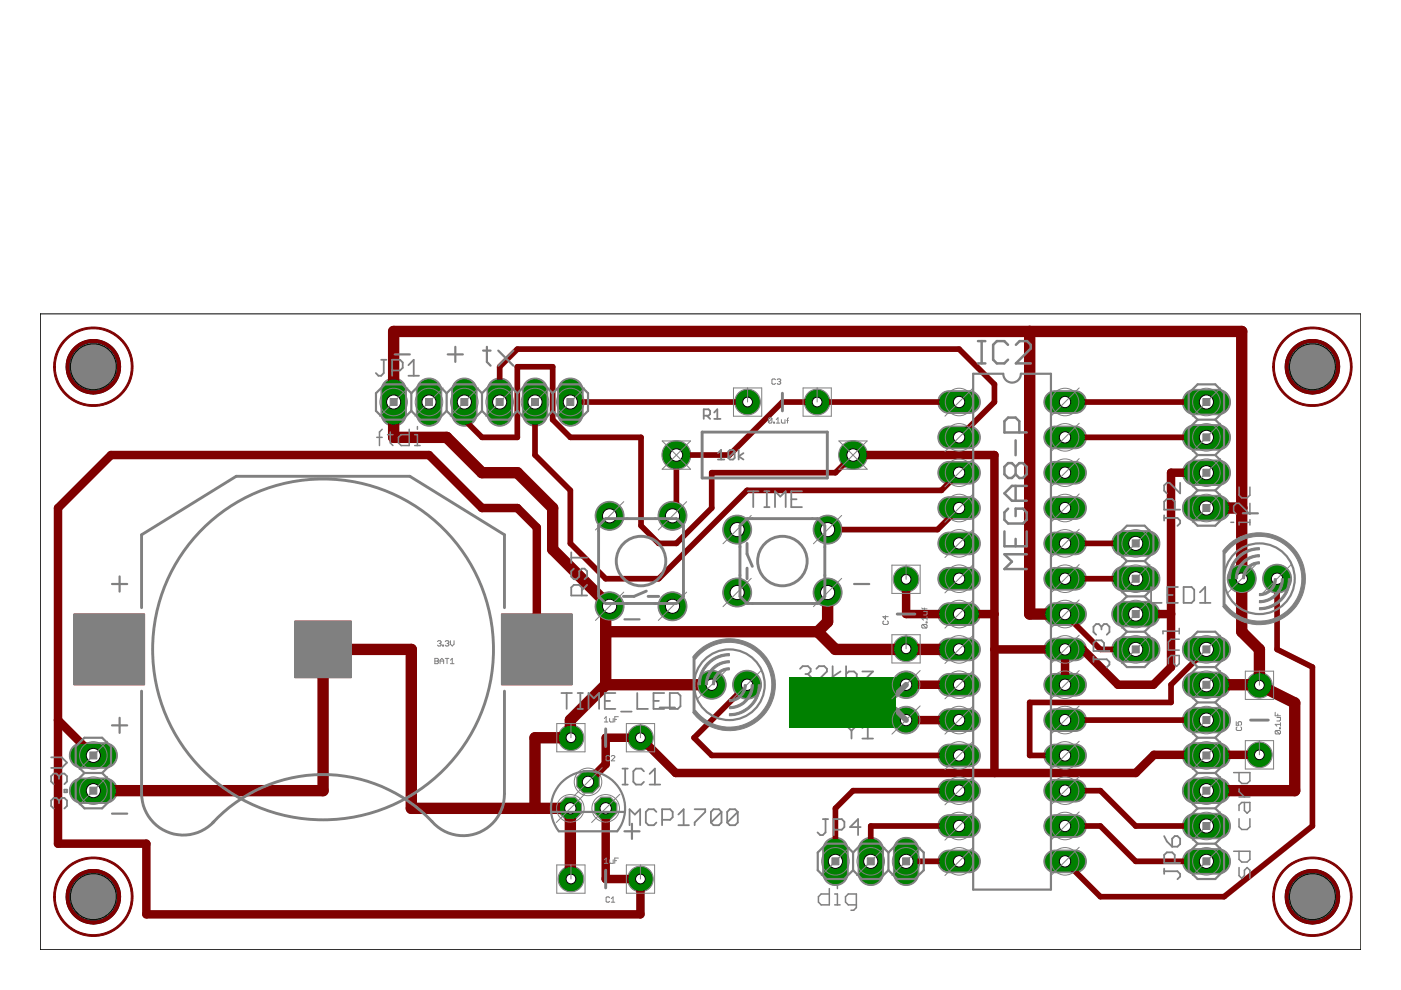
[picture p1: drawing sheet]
<svg xmlns="http://www.w3.org/2000/svg" width="297mm" height="210mm" viewBox="0 0 297 210" stroke-linecap="round" stroke-linejoin="round" font-family="sans-serif">
<g fill="#808080" stroke="#808080" stroke-width=".21">
<path d="M199.4 83.7l.6-.5 1.1-.4h4.5a2.41 2.41 0 0 1 2.3 2.4 2.41 2.41 0 0 1-2.3 2.5h-4.5a2.4 2.4 0 0 1-2.1-1.5 2.4 2.4 0 0 1 .4-2.5z"/>
<path d="M199.4 91.2l.6-.5 1.1-.4h4.5a2.41 2.41 0 0 1 2.3 2.4 2.41 2.41 0 0 1-2.3 2.4h-4.5a2.4 2.4 0 0 1-2.1-1.4 2.4 2.4 0 0 1 .4-2.5z"/>
<path d="M199.4 98.7l.6-.5 1.1-.4h4.5a2.41 2.41 0 0 1 2.3 2.4 2.41 2.41 0 0 1-2.3 2.4h-4.5a2.4 2.4 0 0 1-2.1-1.4 2.4 2.4 0 0 1 .4-2.5z"/>
<path d="M199.4 106.2l.6-.5 1.1-.4h4.5a2.41 2.41 0 0 1 2.3 2.4 2.41 2.41 0 0 1-2.3 2.4h-4.5a2.4 2.4 0 0 1-2.1-1.4 2.4 2.4 0 0 1 .4-2.5z"/>
<path d="M199.4 113.7l.6-.5 1.1-.4h4.5a2.41 2.41 0 0 1 2.3 2.4 2.41 2.41 0 0 1-2.3 2.4h-4.5a2.4 2.4 0 0 1-2.1-1.4 2.4 2.4 0 0 1 .4-2.5z"/>
<path d="M199.4 121.2l.6-.6 1.1-.3h4.5a2.41 2.41 0 0 1 2.3 2.4 2.41 2.41 0 0 1-2.3 2.4h-4.5a2.4 2.4 0 0 1-2.1-1.5 2.4 2.4 0 0 1 .4-2.4z"/>
<path d="M199.4 128.7l.6-.6 1.1-.3h4.5a2.41 2.41 0 0 1 2.3 2.4 2.41 2.41 0 0 1-2.3 2.4h-4.5a2.4 2.4 0 0 1-2.1-1.5 2.4 2.4 0 0 1 .4-2.4z"/>
<path d="M199.4 136.1l.6-.5 1.1-.3h4.5a2.41 2.41 0 0 1 2.3 2.4 2.41 2.41 0 0 1-2.3 2.4h-4.5a2.4 2.4 0 0 1-2.1-1.5 2.4 2.4 0 0 1 .4-2.5z"/>
<path d="M199.4 143.6l.6-.5 1.1-.3h4.5a2.41 2.41 0 0 1 2.3 2.4 2.41 2.41 0 0 1-2.3 2.4h-4.5a2.4 2.4 0 0 1-2.1-1.5 2.4 2.4 0 0 1 .4-2.5z"/>
<path d="M199.4 151.1l.6-.5 1.1-.3h4.5a2.41 2.41 0 0 1 2.3 2.4 2.41 2.41 0 0 1-2.3 2.4h-4.5a2.4 2.4 0 0 1-2.1-1.5 2.4 2.4 0 0 1 .4-2.5z"/>
<path d="M199.4 158.6l.6-.5 1.1-.3h4.5a2.41 2.41 0 0 1 2.3 2.4 2.41 2.41 0 0 1-2.3 2.4h-4.5a2.4 2.4 0 0 1-2.1-1.5 2.4 2.4 0 0 1 .4-2.5z"/>
<path d="M199.4 166.1l.6-.5 1.1-.4h4.5a2.41 2.41 0 0 1 2.3 2.5 2.41 2.41 0 0 1-2.3 2.4h-4.5a2.4 2.4 0 0 1-2.1-1.5 2.4 2.4 0 0 1 .4-2.5z"/>
<path d="M199.4 173.6l.6-.5 1.1-.4h4.5a2.41 2.41 0 0 1 2.3 2.4 2.41 2.41 0 0 1-2.3 2.4h-4.5a2.4 2.4 0 0 1-2.1-1.4 2.4 2.4 0 0 1 .4-2.5z"/>
<path d="M199.4 181.1l.6-.5 1.1-.4h4.5a2.41 2.41 0 0 1 2.3 2.4 2.41 2.41 0 0 1-2.3 2.4h-4.5a2.4 2.4 0 0 1-2.1-1.4 2.4 2.4 0 0 1 .4-2.5z"/>
<path d="M221.9 181.1l.6-.5 1-.4h4.6a2.41 2.41 0 0 1 2.2 2.4 2.41 2.41 0 0 1-2.2 2.4h-4.6a2.4 2.4 0 0 1-2-1.4 2.4 2.4 0 0 1 .4-2.5z"/>
<path d="M221.9 173.6l.6-.5 1-.4h4.6a2.41 2.41 0 0 1 2.2 2.4 2.41 2.41 0 0 1-2.2 2.4h-4.6a2.4 2.4 0 0 1-2-1.4 2.4 2.4 0 0 1 .4-2.5z"/>
<path d="M221.9 166.1l.6-.5 1-.4h4.6a2.41 2.41 0 0 1 2.2 2.5 2.41 2.41 0 0 1-2.2 2.4h-4.6a2.4 2.4 0 0 1-2-1.5 2.4 2.4 0 0 1 .4-2.5z"/>
<path d="M221.9 158.6l.6-.5 1-.3h4.6a2.41 2.41 0 0 1 2.2 2.4 2.41 2.41 0 0 1-2.2 2.4h-4.6a2.4 2.4 0 0 1-2-1.5 2.4 2.4 0 0 1 .4-2.5z"/>
<path d="M221.9 151.1l.6-.5 1-.3h4.6a2.41 2.41 0 0 1 2.2 2.4 2.41 2.41 0 0 1-2.2 2.4h-4.6a2.4 2.4 0 0 1-2-1.5 2.4 2.4 0 0 1 .4-2.5z"/>
<path d="M221.9 143.6l.6-.5 1-.3h4.6a2.41 2.41 0 0 1 2.2 2.4 2.41 2.41 0 0 1-2.2 2.4h-4.6a2.4 2.4 0 0 1-2-1.5 2.4 2.4 0 0 1 .4-2.5z"/>
<path d="M221.9 136.1l.6-.5 1-.3h4.6a2.41 2.41 0 0 1 2.2 2.4 2.41 2.41 0 0 1-2.2 2.4h-4.6a2.4 2.4 0 0 1-2-1.5 2.4 2.4 0 0 1 .4-2.5z"/>
<path d="M221.9 128.7l.6-.6 1-.3h4.6a2.41 2.41 0 0 1 2.2 2.4 2.41 2.41 0 0 1-2.2 2.4h-4.6a2.4 2.4 0 0 1-2-1.5 2.4 2.4 0 0 1 .4-2.4z"/>
<path d="M221.9 121.2l.6-.6 1-.3h4.6a2.41 2.41 0 0 1 2.2 2.4 2.41 2.41 0 0 1-2.2 2.4h-4.6a2.4 2.4 0 0 1-2-1.5 2.4 2.4 0 0 1 .4-2.4z"/>
<path d="M221.9 113.7l.6-.5 1-.4h4.6a2.41 2.41 0 0 1 2.2 2.4 2.41 2.41 0 0 1-2.2 2.4h-4.6a2.4 2.4 0 0 1-2-1.4 2.4 2.4 0 0 1 .4-2.5z"/>
<path d="M221.9 106.2l.6-.5 1-.4h4.6a2.41 2.41 0 0 1 2.2 2.4 2.41 2.41 0 0 1-2.2 2.4h-4.6a2.4 2.4 0 0 1-2-1.4 2.4 2.4 0 0 1 .4-2.5z"/>
<path d="M221.9 98.7l.6-.5 1-.4h4.6a2.41 2.41 0 0 1 2.2 2.4 2.41 2.41 0 0 1-2.2 2.4h-4.6a2.4 2.4 0 0 1-2-1.4 2.4 2.4 0 0 1 .4-2.5z"/>
<path d="M221.9 91.2l.6-.5 1-.4h4.6a2.41 2.41 0 0 1 2.2 2.4 2.41 2.41 0 0 1-2.2 2.4h-4.6a2.4 2.4 0 0 1-2-1.4 2.4 2.4 0 0 1 .4-2.5z"/>
<path d="M221.9 83.7l.6-.5 1-.4h4.6a2.41 2.41 0 0 1 2.2 2.4 2.41 2.41 0 0 1-2.2 2.5h-4.6a2.4 2.4 0 0 1-2-1.5 2.4 2.4 0 0 1 .4-2.5z"/>
<path d="M15.3 165.9l.7-.6 1.2-.3h5.2a2.71 2.71 0 0 1 2.5 2.7 2.71 2.71 0 0 1-2.5 2.6h-5.2a2.71 2.71 0 0 1-1.9-4.4z"/>
<path d="M15.6 158.1l.8-.4 .8-.2h5.2a2.71 2.71 0 0 1 2.5 2.7 2.71 2.71 0 0 1-2.5 2.7h-5.2a2.71 2.71 0 0 1-2.4-1.9 2.71 2.71 0 0 1 .8-2.9z"/>
<path d="M251.3 180.9l.7-.6 1.2-.4h5.2a2.71 2.71 0 0 1 2.5 2.7 2.71 2.71 0 0 1-2.5 2.7h-5.2a2.71 2.71 0 0 1-1.9-4.4z"/>
<path d="M251.3 173.4l.7-.6 1.2-.4h5.2a2.71 2.71 0 0 1 2.5 2.7 2.71 2.71 0 0 1-2.5 2.7h-5.2a2.71 2.71 0 0 1-1.9-4.4z"/>
<path d="M251.3 165.9l.7-.6 1.2-.3h5.2a2.71 2.71 0 0 1 2.5 2.7 2.71 2.71 0 0 1-2.5 2.6h-5.2a2.71 2.71 0 0 1-1.9-4.4z"/>
<path d="M251.3 158.4l.7-.5 1.2-.4h5.2a2.71 2.71 0 0 1 2.5 2.7 2.71 2.71 0 0 1-2.5 2.7h-5.2a2.71 2.71 0 0 1-1.9-4.5z"/>
<path d="M251.3 150.9l.7-.5 1.2-.4h5.2a2.71 2.71 0 0 1 2.5 2.7 2.71 2.71 0 0 1-2.5 2.7h-5.2a2.71 2.71 0 0 1-1.9-4.5z"/>
<path d="M251.3 143.4l.7-.5 1.2-.4h5.2a2.71 2.71 0 0 1 2.5 2.7 2.71 2.71 0 0 1-2.5 2.7h-5.2a2.71 2.71 0 0 1-1.9-4.5z"/>
<path d="M251.3 135.9l.7-.5 1.2-.4h5.2a2.71 2.71 0 0 1 2.5 2.7 2.71 2.71 0 0 1-2.5 2.7h-5.2a2.71 2.71 0 0 1-1.9-4.5z"/>
<path d="M81.4 81.1a2.72 2.72 0 0 1 2.9-.8 2.72 2.72 0 0 1 1.9 2.3v5.3a2.71 2.71 0 0 1-2.7 2.5 2.71 2.71 0 0 1-2.7-2.5v-5.3l.2-.8z"/>
<path d="M88.9 81.1a2.72 2.72 0 0 1 2.9-.8 2.72 2.72 0 0 1 1.9 2.3v5.3a2.71 2.71 0 0 1-2.7 2.5 2.71 2.71 0 0 1-2.7-2.5v-5.3l.2-.8z"/>
<path d="M96.4 81.1a2.72 2.72 0 0 1 2.9-.8 2.72 2.72 0 0 1 1.9 2.3v5.3a2.71 2.71 0 0 1-2.7 2.5 2.71 2.71 0 0 1-2.7-2.5v-5.3l.1-.8z"/>
<path d="M103.9 81.1a2.72 2.72 0 0 1 2.9-.8 2.72 2.72 0 0 1 1.8 2.3v5.3a2.71 2.71 0 0 1-2.7 2.5 2.71 2.71 0 0 1-2.6-2.5v-5.3l.1-.8z"/>
<path d="M111.4 81.1a2.72 2.72 0 0 1 2.9-.8 2.72 2.72 0 0 1 1.8 2.3v5.3a2.71 2.71 0 0 1-2.7 2.5 2.71 2.71 0 0 1-2.7-2.5v-5.3l.2-.8z"/>
<path d="M118.9 81.1a2.72 2.72 0 0 1 2.9-.8 2.72 2.72 0 0 1 1.8 2.3v5.3a2.71 2.71 0 0 1-2.7 2.5 2.71 2.71 0 0 1-2.7-2.5v-5.3l.2-.8z"/>
<path d="M251.3 106l.7-.6 1.2-.4h5.2a2.71 2.71 0 0 1 2.5 2.7 2.71 2.71 0 0 1-2.5 2.7h-5.2a2.71 2.71 0 0 1-1.9-4.4z"/>
<path d="M251.3 98.5l.7-.6 1.2-.4h5.2a2.71 2.71 0 0 1 2.5 2.7 2.71 2.71 0 0 1-2.5 2.7h-5.2a2.71 2.71 0 0 1-1.9-4.4z"/>
<path d="M251.3 91l.7-.6 1.2-.4h5.2a2.71 2.71 0 0 1 2.5 2.7 2.71 2.71 0 0 1-2.5 2.7h-5.2a2.71 2.71 0 0 1-1.9-4.4z"/>
<path d="M251.3 83.5l.7-.6 1.2-.4h5.2a2.71 2.71 0 0 1 2.5 2.7 2.71 2.71 0 0 1-2.5 2.7h-5.2a2.71 2.71 0 0 1-1.9-4.4z"/>
<path d="M236.3 135.9l.7-.5 1.2-.4h5.2a2.71 2.71 0 0 1 2.5 2.7 2.71 2.71 0 0 1-2.5 2.7h-5.2a2.71 2.71 0 0 1-1.9-4.5z"/>
<path d="M236.3 128.4l.7-.5 1.2-.4h5.2a2.71 2.71 0 0 1 2.5 2.7 2.71 2.71 0 0 1-2.5 2.7h-5.2a2.71 2.71 0 0 1-1.9-4.5z"/>
<path d="M236.3 120.9l.7-.5 1.2-.4h5.2a2.71 2.71 0 0 1 2.5 2.7 2.71 2.71 0 0 1-2.5 2.7h-5.2a2.71 2.71 0 0 1-1.9-4.5z"/>
<path d="M236.3 113.5l.7-.6 1.2-.4h5.2a2.71 2.71 0 0 1 2.5 2.7 2.71 2.71 0 0 1-2.5 2.7h-5.2a2.71 2.71 0 0 1-1.9-4.4z"/>
<path d="M175.1 178.5a2.72 2.72 0 0 1 2.9-.8 2.72 2.72 0 0 1 1.8 2.3v5.3a2.71 2.71 0 0 1-2.7 2.5 2.71 2.71 0 0 1-2.7-2.5v-5.3l.2-.8z"/>
<path d="M182.6 178.5a2.72 2.72 0 0 1 2.9-.8 2.72 2.72 0 0 1 1.8 2.3v5.3a2.71 2.71 0 0 1-2.7 2.5 2.71 2.71 0 0 1-2.7-2.5v-5.3l.2-.8z"/>
<path d="M190.1 178.5a2.72 2.72 0 0 1 2.9-.8 2.72 2.72 0 0 1 1.8 2.3v5.3a2.71 2.71 0 0 1-2.7 2.5 2.71 2.71 0 0 1-2.7-2.5v-5.3l.2-.8z"/>
<circle cx="120.9" cy="171.4" r="2.59"/>
<circle cx="124.7" cy="165.8" r="2.59"/>
<circle cx="128.4" cy="171.4" r="2.59"/>
</g>
<g fill="#808080" stroke="#808080" stroke-width=".21">
<circle cx="135.8" cy="186.4" r="2.73"/>
<circle cx="121.1" cy="186.4" r="2.73"/>
<circle cx="135.8" cy="156.4" r="2.73"/>
<circle cx="121.1" cy="156.4" r="2.73"/>
<circle cx="192.1" cy="137.6" r="2.73"/>
<circle cx="192.1" cy="122.8" r="2.73"/>
<circle cx="192.1" cy="152.7" r="2.77"/>
<circle cx="192.1" cy="145.2" r="2.77"/>
<circle cx="143.4" cy="96.5" r="3.1"/>
<circle cx="180.9" cy="96.5" r="3.1"/>
<circle cx="267" cy="160" r="2.73"/>
<circle cx="267" cy="145.3" r="2.73"/>
<circle cx="129.2" cy="128.5" r="3.1"/>
<circle cx="129.2" cy="109.4" r="3.1"/>
<circle cx="142.6" cy="128.5" r="3.1"/>
<circle cx="142.6" cy="109.4" r="3.1"/>
<circle cx="156.3" cy="112.3" r="3.1"/>
<circle cx="175.5" cy="112.3" r="3.1"/>
<circle cx="156.3" cy="125.6" r="3.1"/>
<circle cx="175.5" cy="125.6" r="3.1"/>
<circle cx="270.8" cy="122.7" r="3.1"/>
<circle cx="263.3" cy="122.7" r="3.1"/>
<circle cx="158.4" cy="145.2" r="3.1"/>
<circle cx="150.9" cy="145.2" r="3.1"/>
<circle cx="158.5" cy="85.2" r="2.73"/>
<circle cx="173.2" cy="85.2" r="2.73"/>
<circle cx="19.8" cy="190.1" r="5.2"/>
<circle cx="278.3" cy="190.1" r="5.2"/>
<circle cx="278.3" cy="77.8" r="5.2"/>
<circle cx="19.8" cy="77.8" r="5.2"/>
</g>
<g fill="#000080" stroke="#000080" stroke-width=".21">
<path d="M19.5 184.5a5.1 5.1 0 0 1 5.1 2.4 5.7 5.7 0 0 1-5 9l-.1-.3 .1-.3a5.2 5.2 0 0 0 5.4-5.2 5.2 5.2 0 0 0-5.4-5.2z" fill-rule="evenodd"/>
<path d="M15.8 185.9a4.5 4.5 0 0 1 4.2-1.4v.4a5.2 5.2 0 0 0-5.4 5.2 5.2 5.2 0 0 0 5.4 5.2v.5a5.1 5.1 0 0 1-5-2.5 5.8 5.8 0 0 1 .8-7.4z" fill-rule="evenodd"/>
<path d="M278 184.5a5.1 5.1 0 0 1 5.1 2.4 5.7 5.7 0 0 1-5 9l-.1-.3 .1-.3a5.2 5.2 0 0 0 5.3-5.2 5.2 5.2 0 0 0-5.3-5.2z" fill-rule="evenodd"/>
<path d="M274.3 185.9a4.5 4.5 0 0 1 4.2-1.4l-.1 .4a5.2 5.2 0 0 0-5.3 5.2 5.2 5.2 0 0 0 5.3 5.2l.1 .5a5.1 5.1 0 0 1-5.1-2.5 5.8 5.8 0 0 1 .9-7.4z" fill-rule="evenodd"/>
<path d="M278 72.1a5.1 5.1 0 0 1 5.1 2.5 5.7 5.7 0 0 1 .2 6 5.7 5.7 0 0 1-5.2 2.9l-.1-.2 .1-.3a5.2 5.2 0 0 0 5.3-5.2 5.2 5.2 0 0 0-5.3-5.3z" fill-rule="evenodd"/>
<path d="M274.3 73.6a4.7 4.7 0 0 1 4.2-1.5l-.1 .4a5.2 5.2 0 0 0-5.3 5.3 5.2 5.2 0 0 0 5.3 5.2l.1 .4a5.1 5.1 0 0 1-5.1-2.5 5.8 5.8 0 0 1 .9-7.3z" fill-rule="evenodd"/>
<path d="M19.5 72.1a5.1 5.1 0 0 1 5.1 2.5 5.7 5.7 0 0 1 .2 6 5.7 5.7 0 0 1-5.2 2.9l-.1-.2 .1-.3a5.2 5.2 0 0 0 5.4-5.2 5.2 5.2 0 0 0-5.4-5.3z" fill-rule="evenodd"/>
<path d="M15.8 73.6a4.6 4.6 0 0 1 4.2-1.5v.4a5.2 5.2 0 0 0-5.4 5.3 5.2 5.2 0 0 0 5.4 5.2v.4a5.1 5.1 0 0 1-5-2.5 5.8 5.8 0 0 1 .8-7.3z" fill-rule="evenodd"/>
</g>
<circle cx="120.9" cy="171.4" r="2.27" fill="#008000" stroke="#008000" stroke-width=".21"/>
<circle cx="120.9" cy="171.4" r="1.21" fill="#fff" stroke="#000" stroke-width=".21"/>
<circle cx="124.7" cy="165.8" r="2.27" fill="#008000" stroke="#008000" stroke-width=".21"/>
<circle cx="124.7" cy="165.8" r="1.21" fill="#fff" stroke="#000" stroke-width=".21"/>
<circle cx="128.4" cy="171.4" r="2.27" fill="#008000" stroke="#008000" stroke-width=".21"/>
<circle cx="128.4" cy="171.4" r="1.21" fill="#fff" stroke="#000" stroke-width=".21"/>
<circle cx="135.8" cy="186.4" r="2.43" fill="#008000" stroke="#008000" stroke-width=".21"/>
<circle cx="135.8" cy="186.4" r="1.04" fill="#fff" stroke="#000" stroke-width=".21"/>
<circle cx="121.1" cy="186.4" r="2.43" fill="#008000" stroke="#008000" stroke-width=".21"/>
<circle cx="121.1" cy="186.4" r="1.04" fill="#fff" stroke="#000" stroke-width=".21"/>
<circle cx="135.8" cy="156.4" r="2.43" fill="#008000" stroke="#008000" stroke-width=".21"/>
<circle cx="135.8" cy="156.4" r="1.04" fill="#fff" stroke="#000" stroke-width=".21"/>
<circle cx="121.1" cy="156.4" r="2.43" fill="#008000" stroke="#008000" stroke-width=".21"/>
<circle cx="121.1" cy="156.4" r="1.04" fill="#fff" stroke="#000" stroke-width=".21"/>
<path d="M201.2 85.2h4.2" fill="none" stroke="#008000" stroke-width="4.2"/>
<circle cx="203.3" cy="85.2" r="1.21" fill="#fff" stroke="#000" stroke-width=".21"/>
<path d="M201.2 92.7h4.2" fill="none" stroke="#008000" stroke-width="4.2"/>
<circle cx="203.3" cy="92.7" r="1.21" fill="#fff" stroke="#000" stroke-width=".21"/>
<path d="M201.2 100.2h4.2" fill="none" stroke="#008000" stroke-width="4.2"/>
<circle cx="203.3" cy="100.2" r="1.21" fill="#fff" stroke="#000" stroke-width=".21"/>
<path d="M201.2 107.7h4.2" fill="none" stroke="#008000" stroke-width="4.2"/>
<circle cx="203.3" cy="107.7" r="1.21" fill="#fff" stroke="#000" stroke-width=".21"/>
<path d="M201.2 115.2h4.2" fill="none" stroke="#008000" stroke-width="4.2"/>
<circle cx="203.3" cy="115.2" r="1.21" fill="#fff" stroke="#000" stroke-width=".21"/>
<path d="M201.2 122.7h4.2" fill="none" stroke="#008000" stroke-width="4.2"/>
<circle cx="203.3" cy="122.7" r="1.21" fill="#fff" stroke="#000" stroke-width=".21"/>
<path d="M201.2 130.2h4.2" fill="none" stroke="#008000" stroke-width="4.2"/>
<circle cx="203.3" cy="130.2" r="1.21" fill="#fff" stroke="#000" stroke-width=".21"/>
<path d="M201.2 137.7h4.2" fill="none" stroke="#008000" stroke-width="4.2"/>
<circle cx="203.3" cy="137.7" r="1.21" fill="#fff" stroke="#000" stroke-width=".21"/>
<path d="M201.2 145.2h4.2" fill="none" stroke="#008000" stroke-width="4.2"/>
<circle cx="203.3" cy="145.2" r="1.21" fill="#fff" stroke="#000" stroke-width=".21"/>
<path d="M201.2 152.7h4.2" fill="none" stroke="#008000" stroke-width="4.2"/>
<circle cx="203.3" cy="152.7" r="1.21" fill="#fff" stroke="#000" stroke-width=".21"/>
<path d="M201.2 160.2h4.2" fill="none" stroke="#008000" stroke-width="4.2"/>
<circle cx="203.3" cy="160.2" r="1.21" fill="#fff" stroke="#000" stroke-width=".21"/>
<path d="M201.2 167.6h4.2" fill="none" stroke="#008000" stroke-width="4.2"/>
<circle cx="203.3" cy="167.6" r="1.21" fill="#fff" stroke="#000" stroke-width=".21"/>
<path d="M201.2 175.1h4.2" fill="none" stroke="#008000" stroke-width="4.2"/>
<circle cx="203.3" cy="175.1" r="1.21" fill="#fff" stroke="#000" stroke-width=".21"/>
<path d="M201.2 182.6h4.2" fill="none" stroke="#008000" stroke-width="4.2"/>
<circle cx="203.3" cy="182.6" r="1.21" fill="#fff" stroke="#000" stroke-width=".21"/>
<path d="M223.7 182.6h4.2" fill="none" stroke="#008000" stroke-width="4.2"/>
<circle cx="225.8" cy="182.6" r="1.21" fill="#fff" stroke="#000" stroke-width=".21"/>
<path d="M223.7 175.1h4.2" fill="none" stroke="#008000" stroke-width="4.2"/>
<circle cx="225.8" cy="175.1" r="1.21" fill="#fff" stroke="#000" stroke-width=".21"/>
<path d="M223.7 167.6h4.2" fill="none" stroke="#008000" stroke-width="4.2"/>
<circle cx="225.8" cy="167.6" r="1.21" fill="#fff" stroke="#000" stroke-width=".21"/>
<path d="M223.7 160.2h4.2" fill="none" stroke="#008000" stroke-width="4.2"/>
<circle cx="225.8" cy="160.2" r="1.21" fill="#fff" stroke="#000" stroke-width=".21"/>
<path d="M223.7 152.7h4.2" fill="none" stroke="#008000" stroke-width="4.2"/>
<circle cx="225.8" cy="152.7" r="1.21" fill="#fff" stroke="#000" stroke-width=".21"/>
<path d="M223.7 145.2h4.2" fill="none" stroke="#008000" stroke-width="4.2"/>
<circle cx="225.8" cy="145.2" r="1.21" fill="#fff" stroke="#000" stroke-width=".21"/>
<path d="M223.7 137.7h4.2" fill="none" stroke="#008000" stroke-width="4.2"/>
<circle cx="225.8" cy="137.7" r="1.21" fill="#fff" stroke="#000" stroke-width=".21"/>
<path d="M223.7 130.2h4.2" fill="none" stroke="#008000" stroke-width="4.2"/>
<circle cx="225.8" cy="130.2" r="1.21" fill="#fff" stroke="#000" stroke-width=".21"/>
<path d="M223.7 122.7h4.2" fill="none" stroke="#008000" stroke-width="4.2"/>
<circle cx="225.8" cy="122.7" r="1.21" fill="#fff" stroke="#000" stroke-width=".21"/>
<path d="M223.7 115.2h4.2" fill="none" stroke="#008000" stroke-width="4.2"/>
<circle cx="225.8" cy="115.2" r="1.21" fill="#fff" stroke="#000" stroke-width=".21"/>
<path d="M223.7 107.7h4.2" fill="none" stroke="#008000" stroke-width="4.2"/>
<circle cx="225.8" cy="107.7" r="1.21" fill="#fff" stroke="#000" stroke-width=".21"/>
<path d="M223.7 100.2h4.2" fill="none" stroke="#008000" stroke-width="4.2"/>
<circle cx="225.8" cy="100.2" r="1.21" fill="#fff" stroke="#000" stroke-width=".21"/>
<path d="M223.7 92.7h4.2" fill="none" stroke="#008000" stroke-width="4.2"/>
<circle cx="225.8" cy="92.7" r="1.21" fill="#fff" stroke="#000" stroke-width=".21"/>
<path d="M223.7 85.2h4.2" fill="none" stroke="#008000" stroke-width="4.2"/>
<circle cx="225.8" cy="85.2" r="1.21" fill="#fff" stroke="#000" stroke-width=".21"/>
<path d="M17.4 167.6h4.8" fill="none" stroke="#008000" stroke-width="4.8"/>
<circle cx="19.8" cy="167.6" r="1.5" fill="#fff" stroke="#000" stroke-width=".21"/>
<path d="M17.4 160.2h4.8" fill="none" stroke="#008000" stroke-width="4.8"/>
<circle cx="19.8" cy="160.2" r="1.5" fill="#fff" stroke="#000" stroke-width=".21"/>
<path d="M253.4 182.6h4.8" fill="none" stroke="#008000" stroke-width="4.8"/>
<circle cx="255.8" cy="182.6" r="1.5" fill="#fff" stroke="#000" stroke-width=".21"/>
<path d="M253.4 175.1h4.8" fill="none" stroke="#008000" stroke-width="4.8"/>
<circle cx="255.8" cy="175.1" r="1.5" fill="#fff" stroke="#000" stroke-width=".21"/>
<path d="M253.4 167.6h4.8" fill="none" stroke="#008000" stroke-width="4.8"/>
<circle cx="255.8" cy="167.6" r="1.5" fill="#fff" stroke="#000" stroke-width=".21"/>
<path d="M253.4 160.2h4.8" fill="none" stroke="#008000" stroke-width="4.8"/>
<circle cx="255.8" cy="160.2" r="1.5" fill="#fff" stroke="#000" stroke-width=".21"/>
<path d="M253.4 152.7h4.8" fill="none" stroke="#008000" stroke-width="4.8"/>
<circle cx="255.8" cy="152.7" r="1.5" fill="#fff" stroke="#000" stroke-width=".21"/>
<path d="M253.4 145.2h4.8" fill="none" stroke="#008000" stroke-width="4.8"/>
<circle cx="255.8" cy="145.2" r="1.5" fill="#fff" stroke="#000" stroke-width=".21"/>
<path d="M253.4 137.7h4.8" fill="none" stroke="#008000" stroke-width="4.8"/>
<circle cx="255.8" cy="137.7" r="1.5" fill="#fff" stroke="#000" stroke-width=".21"/>
<circle cx="192.1" cy="137.6" r="2.43" fill="#008000" stroke="#008000" stroke-width=".21"/>
<circle cx="192.1" cy="137.6" r="1.04" fill="#fff" stroke="#000" stroke-width=".21"/>
<circle cx="192.1" cy="122.8" r="2.43" fill="#008000" stroke="#008000" stroke-width=".21"/>
<circle cx="192.1" cy="122.8" r="1.04" fill="#fff" stroke="#000" stroke-width=".21"/>
<circle cx="192.1" cy="152.7" r="2.48" fill="#008000" stroke="#008000" stroke-width=".21"/>
<circle cx="192.1" cy="152.7" r="1.21" fill="#fff" stroke="#000" stroke-width=".21"/>
<circle cx="192.1" cy="145.2" r="2.48" fill="#008000" stroke="#008000" stroke-width=".21"/>
<circle cx="192.1" cy="145.2" r="1.21" fill="#fff" stroke="#000" stroke-width=".21"/>
<circle cx="143.4" cy="96.5" r="2.77" fill="#008000" stroke="#008000" stroke-width=".21"/>
<circle cx="143.4" cy="96.5" r="1.33" fill="#fff" stroke="#000" stroke-width=".21"/>
<circle cx="180.9" cy="96.5" r="2.77" fill="#008000" stroke="#008000" stroke-width=".21"/>
<circle cx="180.9" cy="96.5" r="1.33" fill="#fff" stroke="#000" stroke-width=".21"/>
<circle cx="267" cy="160" r="2.43" fill="#008000" stroke="#008000" stroke-width=".21"/>
<circle cx="267" cy="160" r="1.04" fill="#fff" stroke="#000" stroke-width=".21"/>
<circle cx="267" cy="145.3" r="2.43" fill="#008000" stroke="#008000" stroke-width=".21"/>
<circle cx="267" cy="145.3" r="1.04" fill="#fff" stroke="#000" stroke-width=".21"/>
<circle cx="129.2" cy="128.5" r="2.77" fill="#008000" stroke="#008000" stroke-width=".21"/>
<circle cx="129.2" cy="128.5" r="1.5" fill="#fff" stroke="#000" stroke-width=".21"/>
<circle cx="129.2" cy="109.4" r="2.77" fill="#008000" stroke="#008000" stroke-width=".21"/>
<circle cx="129.2" cy="109.4" r="1.5" fill="#fff" stroke="#000" stroke-width=".21"/>
<circle cx="142.6" cy="128.5" r="2.77" fill="#008000" stroke="#008000" stroke-width=".21"/>
<circle cx="142.6" cy="128.5" r="1.5" fill="#fff" stroke="#000" stroke-width=".21"/>
<circle cx="142.6" cy="109.4" r="2.77" fill="#008000" stroke="#008000" stroke-width=".21"/>
<circle cx="142.6" cy="109.4" r="1.5" fill="#fff" stroke="#000" stroke-width=".21"/>
<circle cx="156.3" cy="112.3" r="2.77" fill="#008000" stroke="#008000" stroke-width=".21"/>
<circle cx="156.3" cy="112.3" r="1.5" fill="#fff" stroke="#000" stroke-width=".21"/>
<circle cx="175.5" cy="112.3" r="2.77" fill="#008000" stroke="#008000" stroke-width=".21"/>
<circle cx="175.5" cy="112.3" r="1.5" fill="#fff" stroke="#000" stroke-width=".21"/>
<circle cx="156.3" cy="125.6" r="2.77" fill="#008000" stroke="#008000" stroke-width=".21"/>
<circle cx="156.3" cy="125.6" r="1.5" fill="#fff" stroke="#000" stroke-width=".21"/>
<circle cx="175.5" cy="125.6" r="2.77" fill="#008000" stroke="#008000" stroke-width=".21"/>
<circle cx="175.5" cy="125.6" r="1.5" fill="#fff" stroke="#000" stroke-width=".21"/>
<circle cx="270.8" cy="122.7" r="2.77" fill="#008000" stroke="#008000" stroke-width=".21"/>
<circle cx="270.8" cy="122.7" r="1.21" fill="#fff" stroke="#000" stroke-width=".21"/>
<circle cx="263.3" cy="122.7" r="2.77" fill="#008000" stroke="#008000" stroke-width=".21"/>
<circle cx="263.3" cy="122.7" r="1.21" fill="#fff" stroke="#000" stroke-width=".21"/>
<circle cx="158.4" cy="145.2" r="2.77" fill="#008000" stroke="#008000" stroke-width=".21"/>
<circle cx="158.4" cy="145.2" r="1.21" fill="#fff" stroke="#000" stroke-width=".21"/>
<circle cx="150.9" cy="145.2" r="2.77" fill="#008000" stroke="#008000" stroke-width=".21"/>
<circle cx="150.9" cy="145.2" r="1.21" fill="#fff" stroke="#000" stroke-width=".21"/>
<path d="M83.5 82.8v4.9" fill="none" stroke="#008000" stroke-width="4.8"/>
<circle cx="83.5" cy="85.2" r="1.5" fill="#fff" stroke="#000" stroke-width=".21"/>
<path d="M91 82.8v4.9" fill="none" stroke="#008000" stroke-width="4.8"/>
<circle cx="91" cy="85.2" r="1.5" fill="#fff" stroke="#000" stroke-width=".21"/>
<path d="M98.4 82.8v4.9" fill="none" stroke="#008000" stroke-width="4.8"/>
<circle cx="98.4" cy="85.2" r="1.5" fill="#fff" stroke="#000" stroke-width=".21"/>
<path d="M105.9 82.8v4.9" fill="none" stroke="#008000" stroke-width="4.8"/>
<circle cx="105.9" cy="85.2" r="1.5" fill="#fff" stroke="#000" stroke-width=".21"/>
<path d="M113.4 82.8v4.9" fill="none" stroke="#008000" stroke-width="4.8"/>
<circle cx="113.4" cy="85.2" r="1.5" fill="#fff" stroke="#000" stroke-width=".21"/>
<path d="M120.9 82.8v4.9" fill="none" stroke="#008000" stroke-width="4.8"/>
<circle cx="120.9" cy="85.2" r="1.5" fill="#fff" stroke="#000" stroke-width=".21"/>
<circle cx="158.5" cy="85.2" r="2.43" fill="#008000" stroke="#008000" stroke-width=".21"/>
<circle cx="158.5" cy="85.2" r="1.04" fill="#fff" stroke="#000" stroke-width=".21"/>
<circle cx="173.2" cy="85.2" r="2.43" fill="#008000" stroke="#008000" stroke-width=".21"/>
<circle cx="173.2" cy="85.2" r="1.04" fill="#fff" stroke="#000" stroke-width=".21"/>
<path d="M253.4 107.7h4.8" fill="none" stroke="#008000" stroke-width="4.8"/>
<circle cx="255.8" cy="107.7" r="1.5" fill="#fff" stroke="#000" stroke-width=".21"/>
<path d="M253.4 100.2h4.8" fill="none" stroke="#008000" stroke-width="4.8"/>
<circle cx="255.8" cy="100.2" r="1.5" fill="#fff" stroke="#000" stroke-width=".21"/>
<path d="M253.4 92.7h4.8" fill="none" stroke="#008000" stroke-width="4.8"/>
<circle cx="255.8" cy="92.7" r="1.5" fill="#fff" stroke="#000" stroke-width=".21"/>
<path d="M253.4 85.2h4.8" fill="none" stroke="#008000" stroke-width="4.8"/>
<circle cx="255.8" cy="85.2" r="1.5" fill="#fff" stroke="#000" stroke-width=".21"/>
<path d="M238.4 137.7h4.8" fill="none" stroke="#008000" stroke-width="4.8"/>
<circle cx="240.8" cy="137.7" r="1.5" fill="#fff" stroke="#000" stroke-width=".21"/>
<path d="M238.4 130.2h4.8" fill="none" stroke="#008000" stroke-width="4.8"/>
<circle cx="240.8" cy="130.2" r="1.5" fill="#fff" stroke="#000" stroke-width=".21"/>
<path d="M238.4 122.7h4.8" fill="none" stroke="#008000" stroke-width="4.8"/>
<circle cx="240.8" cy="122.7" r="1.5" fill="#fff" stroke="#000" stroke-width=".21"/>
<path d="M238.4 115.2h4.8" fill="none" stroke="#008000" stroke-width="4.8"/>
<circle cx="240.8" cy="115.2" r="1.5" fill="#fff" stroke="#000" stroke-width=".21"/>
<path d="M177.1 180.2v4.8" fill="none" stroke="#008000" stroke-width="4.8"/>
<circle cx="177.1" cy="182.6" r="1.5" fill="#fff" stroke="#000" stroke-width=".21"/>
<path d="M184.6 180.2v4.8" fill="none" stroke="#008000" stroke-width="4.8"/>
<circle cx="184.6" cy="182.6" r="1.5" fill="#fff" stroke="#000" stroke-width=".21"/>
<path d="M192.1 180.2v4.8" fill="none" stroke="#008000" stroke-width="4.8"/>
<circle cx="192.1" cy="182.6" r="1.5" fill="#fff" stroke="#000" stroke-width=".21"/>
<g fill="#800000" stroke="#800000" stroke-width=".21">
<path d="M62.5 131.7h12v12h-12z"/>
<path d="M106.3 130.2h15v15h-15z"/>
<path d="M15.7 130.2h14.9v15h-14.9z"/>
</g>
<g fill="none" stroke="#800000" stroke-width="2.4">
<path d="M218.3 70.3v59.9h7.5M255.8 107.7h7.5M128.4 133.9h45M173.4 133.9l3.7 3.8h15v-.1l.1 .1h11.1M175.5 125.6v6.2l-2.1 2.1M121.1 156.4h-7.7v15M128.4 145.2l-7.5 7.5v3.7M128.4 145.2h22.5M128.4 145.2v-15.8l.8-.9-12-12v-8.8l-7.5-7.5h-7.5l-7.5-7.5h-11.2v-22.4h179.8v63.6l3.7 3.8v7.6M255.8 145.2l11.2 .1M267 145.3l7.5 3.7v18.6h-18.7M19.8 167.6h48.7v-29.9h18.7v33.7h33.9"/>
<path d="M120.9 171.4v15h.2"/>
</g>
<g fill="none" stroke="#800000" stroke-width="1.2">
<path d="M98.4 85.2v3.8l3.8 3.7h7.5v-14.9h7.5v11.2l3.7 3.7h15v18.8l3.8 3.7h3.7l7.5-7.5v-7.5h26.2l3.8-3.7M105.9 85.2v-7.4l3.8-3.8h93.6l7.5 7.5v3.7l-7.5 7.5M113.4 85.2v11.3l7.5 7.5v11.2l7.5 7.5h11.3l18.7-18.7h41.2l3.7-3.8M120.9 85.2h37.6M203.3 85.2h-37.4l-11.3 11.3h-11.2v12l-.8 .9M225.8 92.7h30M225.8 85.2h30M203.3 107.7l-4.5 4.6h-23.3M225.8 115.2h15M225.8 130.2l7.5 7.5h7.5M225.8 122.7h15M255.8 137.7l-7.5 7.5v3.7h-30v11.3h7.5"/>
<path d="M270.8 122.7v15l7.5 3.7v33.7l-18.8 15h-26.2l-7.5-7.5M158.4 145.2l-11.2 11.2 3.7 3.8h52.4M225.8 152.7h30M203.3 175.1h-18.7v7.5M203.3 167.6h-22.4l-3.8 3.8v11.2M225.8 175.1h7.5l7.5 7.5h15M225.8 167.6h7.5l7.5 7.5h15M192.1 182.6h11.2"/>
</g>
<path d="M180.9 96.5h29.9v67.4M255.8 100.2h-7.5v41.2l-3.8 3.8h-7.5l-7.4-7.5h-18.8M113.8 137.7v-25.9l-4.1-4.1h-7.5l-11.2-11.2h-67.5l-11.2 11.2v71.2h18.7v15h104.8v-7.5h-7.4v-15M192.1 122.8v7.4h18.7M225.8 137.7v7.5M240.8 130.2h7.5M12.3 152.7l7.5 7.5M192.1 145.2h11.2M192.1 152.7h11.2M255.9 160l-.1 .2M267 160h-22.3l-3.9 3.9h-97.5l-7.5-7.5h-7.4v5.6l-3.7 3.8" fill="none" stroke="#800000" stroke-width="1.8"/>
<circle cx="120.9" cy="171.4" r="2.27" fill="#008000" stroke="#008000" stroke-width=".21"/>
<circle cx="120.9" cy="171.4" r="1.21" fill="#fff" stroke="#000" stroke-width=".21"/>
<circle cx="124.7" cy="165.8" r="2.27" fill="#008000" stroke="#008000" stroke-width=".21"/>
<circle cx="124.7" cy="165.8" r="1.21" fill="#fff" stroke="#000" stroke-width=".21"/>
<circle cx="128.4" cy="171.4" r="2.27" fill="#008000" stroke="#008000" stroke-width=".21"/>
<circle cx="128.4" cy="171.4" r="1.21" fill="#fff" stroke="#000" stroke-width=".21"/>
<circle cx="135.8" cy="186.4" r="2.43" fill="#008000" stroke="#008000" stroke-width=".21"/>
<circle cx="135.8" cy="186.4" r="1.04" fill="#fff" stroke="#000" stroke-width=".21"/>
<circle cx="121.1" cy="186.4" r="2.43" fill="#008000" stroke="#008000" stroke-width=".21"/>
<circle cx="121.1" cy="186.4" r="1.04" fill="#fff" stroke="#000" stroke-width=".21"/>
<circle cx="135.8" cy="156.4" r="2.43" fill="#008000" stroke="#008000" stroke-width=".21"/>
<circle cx="135.8" cy="156.4" r="1.04" fill="#fff" stroke="#000" stroke-width=".21"/>
<circle cx="121.1" cy="156.4" r="2.43" fill="#008000" stroke="#008000" stroke-width=".21"/>
<circle cx="121.1" cy="156.4" r="1.04" fill="#fff" stroke="#000" stroke-width=".21"/>
<path d="M201.2 85.2h4.2" fill="none" stroke="#008000" stroke-width="4.2"/>
<circle cx="203.3" cy="85.2" r="1.21" fill="#fff" stroke="#000" stroke-width=".21"/>
<path d="M201.2 92.7h4.2" fill="none" stroke="#008000" stroke-width="4.2"/>
<circle cx="203.3" cy="92.7" r="1.21" fill="#fff" stroke="#000" stroke-width=".21"/>
<path d="M201.2 100.2h4.2" fill="none" stroke="#008000" stroke-width="4.2"/>
<circle cx="203.3" cy="100.2" r="1.21" fill="#fff" stroke="#000" stroke-width=".21"/>
<path d="M201.2 107.7h4.2" fill="none" stroke="#008000" stroke-width="4.2"/>
<circle cx="203.3" cy="107.7" r="1.21" fill="#fff" stroke="#000" stroke-width=".21"/>
<path d="M201.2 115.2h4.2" fill="none" stroke="#008000" stroke-width="4.2"/>
<circle cx="203.3" cy="115.2" r="1.21" fill="#fff" stroke="#000" stroke-width=".21"/>
<path d="M201.2 122.7h4.2" fill="none" stroke="#008000" stroke-width="4.2"/>
<circle cx="203.3" cy="122.7" r="1.21" fill="#fff" stroke="#000" stroke-width=".21"/>
<path d="M201.2 130.2h4.2" fill="none" stroke="#008000" stroke-width="4.2"/>
<circle cx="203.3" cy="130.2" r="1.21" fill="#fff" stroke="#000" stroke-width=".21"/>
<path d="M201.2 137.7h4.2" fill="none" stroke="#008000" stroke-width="4.2"/>
<circle cx="203.3" cy="137.7" r="1.21" fill="#fff" stroke="#000" stroke-width=".21"/>
<path d="M201.2 145.2h4.2" fill="none" stroke="#008000" stroke-width="4.2"/>
<circle cx="203.3" cy="145.2" r="1.21" fill="#fff" stroke="#000" stroke-width=".21"/>
<path d="M201.2 152.7h4.2" fill="none" stroke="#008000" stroke-width="4.2"/>
<circle cx="203.3" cy="152.7" r="1.21" fill="#fff" stroke="#000" stroke-width=".21"/>
<path d="M201.2 160.2h4.2" fill="none" stroke="#008000" stroke-width="4.2"/>
<circle cx="203.3" cy="160.2" r="1.21" fill="#fff" stroke="#000" stroke-width=".21"/>
<path d="M201.2 167.6h4.2" fill="none" stroke="#008000" stroke-width="4.2"/>
<circle cx="203.3" cy="167.6" r="1.21" fill="#fff" stroke="#000" stroke-width=".21"/>
<path d="M201.2 175.1h4.2" fill="none" stroke="#008000" stroke-width="4.2"/>
<circle cx="203.3" cy="175.1" r="1.21" fill="#fff" stroke="#000" stroke-width=".21"/>
<path d="M201.2 182.6h4.2" fill="none" stroke="#008000" stroke-width="4.2"/>
<circle cx="203.3" cy="182.6" r="1.21" fill="#fff" stroke="#000" stroke-width=".21"/>
<path d="M223.7 182.6h4.2" fill="none" stroke="#008000" stroke-width="4.2"/>
<circle cx="225.8" cy="182.6" r="1.21" fill="#fff" stroke="#000" stroke-width=".21"/>
<path d="M223.7 175.1h4.2" fill="none" stroke="#008000" stroke-width="4.2"/>
<circle cx="225.8" cy="175.1" r="1.21" fill="#fff" stroke="#000" stroke-width=".21"/>
<path d="M223.7 167.6h4.2" fill="none" stroke="#008000" stroke-width="4.2"/>
<circle cx="225.8" cy="167.6" r="1.21" fill="#fff" stroke="#000" stroke-width=".21"/>
<path d="M223.7 160.2h4.2" fill="none" stroke="#008000" stroke-width="4.2"/>
<circle cx="225.8" cy="160.2" r="1.21" fill="#fff" stroke="#000" stroke-width=".21"/>
<path d="M223.7 152.7h4.2" fill="none" stroke="#008000" stroke-width="4.2"/>
<circle cx="225.8" cy="152.7" r="1.21" fill="#fff" stroke="#000" stroke-width=".21"/>
<path d="M223.7 145.2h4.2" fill="none" stroke="#008000" stroke-width="4.2"/>
<circle cx="225.8" cy="145.2" r="1.21" fill="#fff" stroke="#000" stroke-width=".21"/>
<path d="M223.7 137.7h4.2" fill="none" stroke="#008000" stroke-width="4.2"/>
<circle cx="225.8" cy="137.7" r="1.21" fill="#fff" stroke="#000" stroke-width=".21"/>
<path d="M223.7 130.2h4.2" fill="none" stroke="#008000" stroke-width="4.2"/>
<circle cx="225.8" cy="130.2" r="1.21" fill="#fff" stroke="#000" stroke-width=".21"/>
<path d="M223.7 122.7h4.2" fill="none" stroke="#008000" stroke-width="4.2"/>
<circle cx="225.8" cy="122.7" r="1.21" fill="#fff" stroke="#000" stroke-width=".21"/>
<path d="M223.7 115.2h4.2" fill="none" stroke="#008000" stroke-width="4.2"/>
<circle cx="225.8" cy="115.2" r="1.21" fill="#fff" stroke="#000" stroke-width=".21"/>
<path d="M223.7 107.7h4.2" fill="none" stroke="#008000" stroke-width="4.2"/>
<circle cx="225.8" cy="107.7" r="1.21" fill="#fff" stroke="#000" stroke-width=".21"/>
<path d="M223.7 100.2h4.2" fill="none" stroke="#008000" stroke-width="4.2"/>
<circle cx="225.8" cy="100.2" r="1.21" fill="#fff" stroke="#000" stroke-width=".21"/>
<path d="M223.7 92.7h4.2" fill="none" stroke="#008000" stroke-width="4.2"/>
<circle cx="225.8" cy="92.7" r="1.21" fill="#fff" stroke="#000" stroke-width=".21"/>
<path d="M223.7 85.2h4.2" fill="none" stroke="#008000" stroke-width="4.2"/>
<circle cx="225.8" cy="85.2" r="1.21" fill="#fff" stroke="#000" stroke-width=".21"/>
<path d="M17.4 167.6h4.8" fill="none" stroke="#008000" stroke-width="4.8"/>
<circle cx="19.8" cy="167.6" r="1.5" fill="#fff" stroke="#000" stroke-width=".21"/>
<path d="M17.4 160.2h4.8" fill="none" stroke="#008000" stroke-width="4.8"/>
<circle cx="19.8" cy="160.2" r="1.5" fill="#fff" stroke="#000" stroke-width=".21"/>
<path d="M253.4 182.6h4.8" fill="none" stroke="#008000" stroke-width="4.8"/>
<circle cx="255.8" cy="182.6" r="1.5" fill="#fff" stroke="#000" stroke-width=".21"/>
<path d="M253.4 175.1h4.8" fill="none" stroke="#008000" stroke-width="4.8"/>
<circle cx="255.8" cy="175.1" r="1.5" fill="#fff" stroke="#000" stroke-width=".21"/>
<path d="M253.4 167.6h4.8" fill="none" stroke="#008000" stroke-width="4.8"/>
<circle cx="255.8" cy="167.6" r="1.5" fill="#fff" stroke="#000" stroke-width=".21"/>
<path d="M253.4 160.2h4.8" fill="none" stroke="#008000" stroke-width="4.8"/>
<circle cx="255.8" cy="160.2" r="1.5" fill="#fff" stroke="#000" stroke-width=".21"/>
<path d="M253.4 152.7h4.8" fill="none" stroke="#008000" stroke-width="4.8"/>
<circle cx="255.8" cy="152.7" r="1.5" fill="#fff" stroke="#000" stroke-width=".21"/>
<path d="M253.4 145.2h4.8" fill="none" stroke="#008000" stroke-width="4.8"/>
<circle cx="255.8" cy="145.2" r="1.5" fill="#fff" stroke="#000" stroke-width=".21"/>
<path d="M253.4 137.7h4.8" fill="none" stroke="#008000" stroke-width="4.8"/>
<circle cx="255.8" cy="137.7" r="1.5" fill="#fff" stroke="#000" stroke-width=".21"/>
<circle cx="192.1" cy="137.6" r="2.43" fill="#008000" stroke="#008000" stroke-width=".21"/>
<circle cx="192.1" cy="137.6" r="1.04" fill="#fff" stroke="#000" stroke-width=".21"/>
<circle cx="192.1" cy="122.8" r="2.43" fill="#008000" stroke="#008000" stroke-width=".21"/>
<circle cx="192.1" cy="122.8" r="1.04" fill="#fff" stroke="#000" stroke-width=".21"/>
<circle cx="192.1" cy="152.7" r="2.48" fill="#008000" stroke="#008000" stroke-width=".21"/>
<circle cx="192.1" cy="152.7" r="1.21" fill="#fff" stroke="#000" stroke-width=".21"/>
<circle cx="192.1" cy="145.2" r="2.48" fill="#008000" stroke="#008000" stroke-width=".21"/>
<circle cx="192.1" cy="145.2" r="1.21" fill="#fff" stroke="#000" stroke-width=".21"/>
<circle cx="143.4" cy="96.5" r="2.77" fill="#008000" stroke="#008000" stroke-width=".21"/>
<circle cx="143.4" cy="96.5" r="1.33" fill="#fff" stroke="#000" stroke-width=".21"/>
<circle cx="180.9" cy="96.5" r="2.77" fill="#008000" stroke="#008000" stroke-width=".21"/>
<circle cx="180.9" cy="96.5" r="1.33" fill="#fff" stroke="#000" stroke-width=".21"/>
<circle cx="267" cy="160" r="2.43" fill="#008000" stroke="#008000" stroke-width=".21"/>
<circle cx="267" cy="160" r="1.04" fill="#fff" stroke="#000" stroke-width=".21"/>
<circle cx="267" cy="145.3" r="2.43" fill="#008000" stroke="#008000" stroke-width=".21"/>
<circle cx="267" cy="145.3" r="1.04" fill="#fff" stroke="#000" stroke-width=".21"/>
<circle cx="129.2" cy="128.5" r="2.77" fill="#008000" stroke="#008000" stroke-width=".21"/>
<circle cx="129.2" cy="128.5" r="1.5" fill="#fff" stroke="#000" stroke-width=".21"/>
<circle cx="129.2" cy="109.4" r="2.77" fill="#008000" stroke="#008000" stroke-width=".21"/>
<circle cx="129.2" cy="109.4" r="1.5" fill="#fff" stroke="#000" stroke-width=".21"/>
<circle cx="142.6" cy="128.5" r="2.77" fill="#008000" stroke="#008000" stroke-width=".21"/>
<circle cx="142.6" cy="128.5" r="1.5" fill="#fff" stroke="#000" stroke-width=".21"/>
<circle cx="142.6" cy="109.4" r="2.77" fill="#008000" stroke="#008000" stroke-width=".21"/>
<circle cx="142.6" cy="109.4" r="1.5" fill="#fff" stroke="#000" stroke-width=".21"/>
<circle cx="156.3" cy="112.3" r="2.77" fill="#008000" stroke="#008000" stroke-width=".21"/>
<circle cx="156.3" cy="112.3" r="1.5" fill="#fff" stroke="#000" stroke-width=".21"/>
<circle cx="175.5" cy="112.3" r="2.77" fill="#008000" stroke="#008000" stroke-width=".21"/>
<circle cx="175.5" cy="112.3" r="1.5" fill="#fff" stroke="#000" stroke-width=".21"/>
<circle cx="156.3" cy="125.6" r="2.77" fill="#008000" stroke="#008000" stroke-width=".21"/>
<circle cx="156.3" cy="125.6" r="1.5" fill="#fff" stroke="#000" stroke-width=".21"/>
<circle cx="175.5" cy="125.6" r="2.77" fill="#008000" stroke="#008000" stroke-width=".21"/>
<circle cx="175.5" cy="125.6" r="1.5" fill="#fff" stroke="#000" stroke-width=".21"/>
<circle cx="270.8" cy="122.7" r="2.77" fill="#008000" stroke="#008000" stroke-width=".21"/>
<circle cx="270.8" cy="122.7" r="1.21" fill="#fff" stroke="#000" stroke-width=".21"/>
<circle cx="263.3" cy="122.7" r="2.77" fill="#008000" stroke="#008000" stroke-width=".21"/>
<circle cx="263.3" cy="122.7" r="1.21" fill="#fff" stroke="#000" stroke-width=".21"/>
<circle cx="158.4" cy="145.2" r="2.77" fill="#008000" stroke="#008000" stroke-width=".21"/>
<circle cx="158.4" cy="145.2" r="1.21" fill="#fff" stroke="#000" stroke-width=".21"/>
<circle cx="150.9" cy="145.2" r="2.77" fill="#008000" stroke="#008000" stroke-width=".21"/>
<circle cx="150.9" cy="145.2" r="1.21" fill="#fff" stroke="#000" stroke-width=".21"/>
<path d="M83.5 82.8v4.9" fill="none" stroke="#008000" stroke-width="4.8"/>
<circle cx="83.5" cy="85.2" r="1.5" fill="#fff" stroke="#000" stroke-width=".21"/>
<path d="M91 82.8v4.9" fill="none" stroke="#008000" stroke-width="4.8"/>
<circle cx="91" cy="85.2" r="1.5" fill="#fff" stroke="#000" stroke-width=".21"/>
<path d="M98.4 82.8v4.9" fill="none" stroke="#008000" stroke-width="4.8"/>
<circle cx="98.4" cy="85.2" r="1.5" fill="#fff" stroke="#000" stroke-width=".21"/>
<path d="M105.9 82.8v4.9" fill="none" stroke="#008000" stroke-width="4.8"/>
<circle cx="105.9" cy="85.2" r="1.5" fill="#fff" stroke="#000" stroke-width=".21"/>
<path d="M113.4 82.8v4.9" fill="none" stroke="#008000" stroke-width="4.8"/>
<circle cx="113.4" cy="85.2" r="1.5" fill="#fff" stroke="#000" stroke-width=".21"/>
<path d="M120.9 82.8v4.9" fill="none" stroke="#008000" stroke-width="4.8"/>
<circle cx="120.9" cy="85.2" r="1.5" fill="#fff" stroke="#000" stroke-width=".21"/>
<circle cx="158.5" cy="85.2" r="2.43" fill="#008000" stroke="#008000" stroke-width=".21"/>
<circle cx="158.5" cy="85.2" r="1.04" fill="#fff" stroke="#000" stroke-width=".21"/>
<circle cx="173.2" cy="85.2" r="2.43" fill="#008000" stroke="#008000" stroke-width=".21"/>
<circle cx="173.2" cy="85.2" r="1.04" fill="#fff" stroke="#000" stroke-width=".21"/>
<path d="M253.4 107.7h4.8" fill="none" stroke="#008000" stroke-width="4.8"/>
<circle cx="255.8" cy="107.7" r="1.5" fill="#fff" stroke="#000" stroke-width=".21"/>
<path d="M253.4 100.2h4.8" fill="none" stroke="#008000" stroke-width="4.8"/>
<circle cx="255.8" cy="100.2" r="1.5" fill="#fff" stroke="#000" stroke-width=".21"/>
<path d="M253.4 92.7h4.8" fill="none" stroke="#008000" stroke-width="4.8"/>
<circle cx="255.8" cy="92.7" r="1.5" fill="#fff" stroke="#000" stroke-width=".21"/>
<path d="M253.4 85.2h4.8" fill="none" stroke="#008000" stroke-width="4.8"/>
<circle cx="255.8" cy="85.2" r="1.5" fill="#fff" stroke="#000" stroke-width=".21"/>
<path d="M238.4 137.7h4.8" fill="none" stroke="#008000" stroke-width="4.8"/>
<circle cx="240.8" cy="137.7" r="1.5" fill="#fff" stroke="#000" stroke-width=".21"/>
<path d="M238.4 130.2h4.8" fill="none" stroke="#008000" stroke-width="4.8"/>
<circle cx="240.8" cy="130.2" r="1.5" fill="#fff" stroke="#000" stroke-width=".21"/>
<path d="M238.4 122.7h4.8" fill="none" stroke="#008000" stroke-width="4.8"/>
<circle cx="240.8" cy="122.7" r="1.5" fill="#fff" stroke="#000" stroke-width=".21"/>
<path d="M238.4 115.2h4.8" fill="none" stroke="#008000" stroke-width="4.8"/>
<circle cx="240.8" cy="115.2" r="1.5" fill="#fff" stroke="#000" stroke-width=".21"/>
<path d="M177.1 180.2v4.8" fill="none" stroke="#008000" stroke-width="4.8"/>
<circle cx="177.1" cy="182.6" r="1.5" fill="#fff" stroke="#000" stroke-width=".21"/>
<path d="M184.6 180.2v4.8" fill="none" stroke="#008000" stroke-width="4.8"/>
<circle cx="184.6" cy="182.6" r="1.5" fill="#fff" stroke="#000" stroke-width=".21"/>
<path d="M192.1 180.2v4.8" fill="none" stroke="#008000" stroke-width="4.8"/>
<circle cx="192.1" cy="182.6" r="1.5" fill="#fff" stroke="#000" stroke-width=".21"/>
<g fill="#800000" stroke="#800000" stroke-width=".21">
<path d="M19.5 184.5a5.1 5.1 0 0 1 5.1 2.4 5.7 5.7 0 0 1-5 9l-.1-.3 .1-.3a5.2 5.2 0 0 0 5.4-5.2 5.2 5.2 0 0 0-5.4-5.2z" fill-rule="evenodd"/>
<path d="M15.8 185.9a4.5 4.5 0 0 1 4.2-1.4v.4a5.2 5.2 0 0 0-5.4 5.2 5.2 5.2 0 0 0 5.4 5.2v.5a5.1 5.1 0 0 1-5-2.5 5.8 5.8 0 0 1 .8-7.4z" fill-rule="evenodd"/>
<path d="M278 184.5a5.1 5.1 0 0 1 5.1 2.4 5.7 5.7 0 0 1-5 9l-.1-.3 .1-.3a5.2 5.2 0 0 0 5.3-5.2 5.2 5.2 0 0 0-5.3-5.2z" fill-rule="evenodd"/>
<path d="M274.3 185.9a4.5 4.5 0 0 1 4.2-1.4l-.1 .4a5.2 5.2 0 0 0-5.3 5.2 5.2 5.2 0 0 0 5.3 5.2l.1 .5a5.1 5.1 0 0 1-5.1-2.5 5.8 5.8 0 0 1 .9-7.4z" fill-rule="evenodd"/>
<path d="M278 72.1a5.1 5.1 0 0 1 5.1 2.5 5.7 5.7 0 0 1 .2 6 5.7 5.7 0 0 1-5.2 2.9l-.1-.2 .1-.3a5.2 5.2 0 0 0 5.3-5.2 5.2 5.2 0 0 0-5.3-5.3z" fill-rule="evenodd"/>
<path d="M274.3 73.6a4.7 4.7 0 0 1 4.2-1.5l-.1 .4a5.2 5.2 0 0 0-5.3 5.3 5.2 5.2 0 0 0 5.3 5.2l.1 .4a5.1 5.1 0 0 1-5.1-2.5 5.8 5.8 0 0 1 .9-7.3z" fill-rule="evenodd"/>
<path d="M19.5 72.1a5.1 5.1 0 0 1 5.1 2.5 5.7 5.7 0 0 1 .2 6 5.7 5.7 0 0 1-5.2 2.9l-.1-.2 .1-.3a5.2 5.2 0 0 0 5.4-5.2 5.2 5.2 0 0 0-5.4-5.3z" fill-rule="evenodd"/>
<path d="M15.8 73.6a4.6 4.6 0 0 1 4.2-1.5v.4a5.2 5.2 0 0 0-5.4 5.3 5.2 5.2 0 0 0 5.4 5.2v.4a5.1 5.1 0 0 1-5-2.5 5.8 5.8 0 0 1 .8-7.3z" fill-rule="evenodd"/>
<path d="M14 184a8.4 8.4 0 0 1 13.2 2.1 8.4 8.4 0 0 1-5.3 12.2 8.4 8.4 0 0 1-10.5-8.2h.3a8.1 8.1 0 0 1 11.9-7.1 8.1 8.1 0 0 1 .7 13.8 8.1 8.1 0 0 1-12.5-5.9l-.1-.8h-.3a8.3 8.3 0 0 1 2.6-6.1z" fill-rule="evenodd"/>
<path d="M272.5 184a8.4 8.4 0 0 1 13.1 2.1 8.4 8.4 0 0 1-5.2 12.2 8.4 8.4 0 0 1-10.6-8.2h.4a8.1 8.1 0 0 1 11.7-7.1 8.1 8.1 0 0 1 1.2 13.6 8.1 8.1 0 0 1-12.7-4.9l-.2-1.6h-.4a8.3 8.3 0 0 1 2.7-6.1z" fill-rule="evenodd"/>
<path d="M272.5 71.6a8.4 8.4 0 0 1 13.1 2.1 8.4 8.4 0 0 1-5.2 12.2 8.4 8.4 0 0 1-10.6-8.1h.4a8.1 8.1 0 0 1 11.7-7.2 8.1 8.1 0 0 1 1.2 13.7 8.1 8.1 0 0 1-12.7-4.9l-.2-1.6h-.4a8.4 8.4 0 0 1 2.7-6.2z" fill-rule="evenodd"/>
<path d="M14 71.6a8.4 8.4 0 0 1 13.2 2.1 8.4 8.4 0 0 1-5.3 12.2 8.4 8.4 0 0 1-10.5-8.1h.3a8.1 8.1 0 0 1 11.9-7.2 8.1 8.1 0 0 1 .7 13.8 8.1 8.1 0 0 1-12.5-5.8l-.1-.8h-.3a8.4 8.4 0 0 1 2.6-6.2z" fill-rule="evenodd"/>
</g>
<g fill="#808080" stroke="#808080" stroke-width=".21">
<path d="M62.5 131.7h12v12h-12z"/>
<path d="M106.3 130.2h15v15h-15z"/>
<path d="M15.7 130.2h14.9v15h-14.9z"/>
<path d="M187.4 146.8h1.7v1.2h-1.7z"/>
<path d="M187.4 149.8h1.7v1.2h-1.7z"/>
<path d="M19 166.9h1.5v1.5h-1.5z"/>
<path d="M19 159.4h1.5v1.5h-1.5z"/>
<path d="M255 144.4h1.5v1.5h-1.5z"/>
<path d="M255 151.9h1.5v1.5h-1.5z"/>
<path d="M255 159.4h1.5v1.5h-1.5z"/>
<path d="M255 166.9h1.5v1.5h-1.5z"/>
<path d="M255 174.4h1.5v1.5h-1.5z"/>
<path d="M255 181.9h1.5v1.5h-1.5z"/>
<path d="M255 136.9h1.5v1.5h-1.5z"/>
<path d="M112.7 84.5h1.5v1.5h-1.5z"/>
<path d="M105.2 84.5h1.5v1.5h-1.5z"/>
<path d="M97.7 84.5h1.5v1.5h-1.5z"/>
<path d="M90.2 84.5h1.5v1.5h-1.5z"/>
<path d="M82.7 84.5h1.5v1.5h-1.5z"/>
<path d="M120.2 84.5h1.5v1.5h-1.5z"/>
<path d="M255 92h1.5v1.5h-1.5z"/>
<path d="M255 99.5h1.5v1.5h-1.5z"/>
<path d="M255 107h1.5v1.5h-1.5z"/>
<path d="M255 84.5h1.5v1.5h-1.5z"/>
<path d="M240.1 122h1.4v1.4h-1.4z"/>
<path d="M240.1 129.5h1.4v1.4h-1.4z"/>
<path d="M240.1 136.9h1.4v1.5h-1.4z"/>
<path d="M240.1 114.5h1.4v1.5h-1.4z"/>
<path d="M183.9 181.9h1.5v1.5h-1.5z"/>
<path d="M176.4 181.9h1.5v1.5h-1.5z"/>
<path d="M191.4 181.9h1.4v1.5h-1.4z"/>
</g>
<g fill="none" stroke="#808080" stroke-width=".47">
<path d="M83.7 75.1h3.2M94.9 75.1h3.2M96.5 73.5v3.2M102.4 74.3h1.6M103.2 73.5v3.2l.8 .8M105.6 74.3l3.2 3.2M108.8 74.3l-3.2 3.2M206.3 79.2h6.4a1.87 1.87 0 0 0 1.9 1.9 1.87 1.87 0 0 0 1.9-1.9h6.3v109.4h-16.5zM87.2 83.4l-1.9-1.9h-3.7l-1.9 1.9v3.7l1.9 1.9h3.7l1.9-1.9M87.2 83.4l1.9-1.9h3.7l1.9 1.9M87.2 87.1l1.9 1.9h3.7l1.9-1.9M87.2 83.4v3.7"/>
<path d="M94.7 83.4l1.9-1.9h3.7l1.9 1.9M94.7 87.1l1.9 1.9h3.7l1.9-1.9M94.7 83.4v3.7M102.2 83.4l1.9-1.9h3.7l1.9 1.9M102.2 87.1l1.9 1.9h3.7l1.9-1.9M102.2 83.4v3.7M109.7 83.4l1.9-1.9h3.7l1.9 1.9M109.7 83.4v3.7M109.7 87.1l1.9 1.9h3.7l1.9-1.9M117.2 83.4l1.9-1.9h3.7l1.9 1.9v3.7l-1.9 1.9h-3.7l-1.9-1.9M117.2 83.4v3.7M253.9 89l-1.9-1.9v-3.7l1.9-1.9h3.8l1.8 1.9v3.7l-1.8 1.9"/>
<path d="M253.9 89l-1.9 1.9v3.7l1.9 1.9M253.9 96.5l-1.9 1.9v3.7l1.9 1.9M253.9 89h3.8M253.9 96.5h3.8M257.7 89l1.8 1.9v3.7l-1.8 1.9M257.7 96.5l1.8 1.9v3.7l-1.8 1.9M238.9 119l-1.9 1.8v3.8l1.9 1.8M238.9 119l-1.9-1.9v-3.8l1.9-1.8h3.8l1.8 1.8v3.8l-1.8 1.9M238.9 119h3.8M242.7 119l1.8 1.8v3.8l-1.8 1.8M253.9 104l-1.9 1.9v3.7l1.9 1.9h3.8l1.8-1.9v-3.7l-1.8-1.9M253.9 104h3.8"/>
<path d="M263.5 108.8h3.2M23.7 123.8h3.3M25.4 122.2v3.2M132.4 131.3h3.2M181.1 123.8h3.2M238.9 133.9l-1.9 1.9v3.8l1.9 1.8h3.8l1.8-1.8v-3.8l-1.8-1.9M238.9 133.9h3.8M238.9 126.4l-1.9 1.9v3.8l1.9 1.8M238.9 126.4h3.8M242.7 126.4l1.8 1.9v3.8l-1.8 1.8M23.7 153.8h3.3M25.4 152.2v3.2"/>
<path d="M139.9 150.1h3.2M169.4 146.2l.6-.3h16.1v6h-16.3l-.4-.3-.2-.4v-4.5zM174.9 148.9h1.5M176.4 147.4v3M177.5 147.4h1.1v3h-1.1zM179.7 148.9h1.5M179.7 147.4v3M186.1 146.3h1.1v5.3h-1.1M253.9 156.4h3.8M253.9 141.4l-1.9 1.9v3.7l1.9 1.9M253.9 141.4l-1.9-1.8v-3.8l1.9-1.9h3.8l1.8 1.9v3.8l-1.8 1.8M253.9 148.9l-1.9 1.9v3.7l1.9 1.9"/>
<path d="M253.9 156.4l-1.9 1.9v3.7l1.9 1.9M253.9 141.4h3.8M253.9 148.9h3.8M257.7 141.4l1.8 1.9v3.7l-1.8 1.9M257.7 148.9l1.8 1.9v3.7l-1.8 1.9M257.7 156.4l1.8 1.9v3.7l-1.8 1.9M17.9 163.9l-1.9-1.9v-3.7l1.9-1.9h3.8l1.8 1.9v3.7l-1.8 1.9M17.9 163.9l-1.9 1.9v3.7l1.9 1.9h3.8l1.8-1.9v-3.7l-1.8-1.9M17.9 163.9h3.8M23.7 172.5h3.3M116.8 172.1h15.7M122.3 163.9a7.9 7.9 0 0 0-3.8 12.4h12.4a7.9 7.9 0 0 0 .3-9.4 7.9 7.9 0 0 0-8.8-3"/>
<path d="M132.4 176.3h3.2M134 174.7v3.2M253.9 163.9h3.8M253.9 171.4h3.8M253.9 163.9l-1.9 1.9v3.7l1.9 1.9M253.9 171.4l-1.9 1.9v3.7l1.9 1.9M253.9 178.9l-1.9 1.9v3.7l1.9 1.9h3.8l1.8-1.9v-3.7l-1.8-1.9M253.9 178.9h3.8M257.7 163.9l1.8 1.9v3.7l-1.8 1.9M257.7 171.4l1.8 1.9v3.7l-1.8 1.9M180.9 180.8l-1.9-1.9h-3.8l-1.8 1.9v3.7l1.8 1.9h3.8l1.9-1.9M180.9 180.8l1.8-1.9h3.8l1.9 1.9"/>
<path d="M180.9 184.5l1.8 1.9h3.8l1.9-1.9M180.9 180.8v3.7M188.4 180.8l1.8-1.9h3.8l1.9 1.9v3.7l-1.9 1.9h-3.8l-1.8-1.9M188.4 180.8v3.7"/>
<circle cx="267" cy="122.7" r="7.5"/>
<circle cx="154.6" cy="145.2" r="7.5"/>
</g>
<g fill="none" stroke="#808080" stroke-width=".61">
<path d="M148.9 91.6h26.5v9.7h-26.5zM165.9 83.4v3.7M132.9 110h-4.5l-1.5 1.5v14.9l1.5 1.6h15l1.5-1.6v-14.9l-1.5-1.5h-10.4M158.4 115.2v2.3l1.1 2.6M174.9 116v-4.5l-1.5-1.5h-15l-1.5 1.5v14.9l1.5 1.6h15l1.5-1.6v-10.4M259.5 117.1v11.2M30 128.8v-15.4l20.1-12.4h36.8l20.1 12.4v15.4M137 125.3l-2.6 1.1h-2.2M137.4 126.4h2.3M147.2 139.6v11.2M158.4 120.5v2.2M190.2 130.2h3.8"/>
<path d="M30 146.5v21.8a8.8 8.8 0 0 0 5.7 8.2 8.8 8.8 0 0 0 9.7-2.3M107 146.5v21.8a8.8 8.8 0 0 1-5.7 8.3 8.8 8.8 0 0 1-9.7-2.4 31.8 31.8 0 0 0-46.5 .3M128.4 154.5v3.8M265.2 152.7h3.7M128.4 184.5v3.8"/>
<circle cx="135.9" cy="119" r="5.2"/>
<circle cx="165.9" cy="119" r="5.2"/>
<circle cx="68.5" cy="137.7" r="36.1"/>
</g>
<path d="M188.4 150.4h1.4M188.7 147.4h1.1M190.2 150.8l1.9 1.9M192.1 145.2l-1.9 1.8" fill="none" stroke="#808080" stroke-width="1.2"/>
<g fill="none" stroke="#808080" stroke-width=".38">
<path d="M80.8 76.3h1.1M81.4 76.3v2.8l-.6 .6h-.6l-.5-.6M83.1 78.5h1.7l.6-.5v-1.1l-.6-.6h-1.7v3.4M86.6 79.7h2.2M86.6 77.4l1.1-1.1v3.4M149.2 88.1h1l.4-.3v-.7l-.4-.3h-1v2M149.9 88.1l.7 .7M151.4 87.5l.7-.7v2M151.4 88.8h1.4M152.2 96.1l.7-.7v2M152.2 97.4h1.4M155.8 95.7v1.4l-.4 .3h-.7l-.3-.3"/>
<path d="M155.8 95.7l-.4-.3h-.7l-.3 .3v1.4M155.8 95.7l-1.4 1.4M156.6 95.4v2M157.6 96.1l-1 .7 1 .6M121.1 117.1v2.3M121.1 118.2h3.4M158.6 104.2h2.2M159.7 104.2v3.3M162 104.2h1.2M162 107.5h1.2M162.6 104.2v3.3M164.3 107.5v-3.3l1.1 1.1 1.2-1.1v3.3"/>
<path d="M167.8 105.9h1.1M170 104.2h-2.2v3.3h2.2M246.8 109.8h2.8l.6 .6v.5l-.6 .6M246.8 109.3v1.1M249.1 108.1v-1.7l-.6-.6h-1.1l-.6 .6v1.7h3.4M250.2 102.4v2.2l-2.3-2.2h-.5l-.6 .5v1.1l.6 .6M121.7 120.6l-.6 .5v1.2l.6 .5h.5l.6-.5v-1.2l.6-.5h.5l.6 .5v1.2l-.6 .5M123.4 126.3v-1.7l-.6-.6h-1.1l-.6 .6v1.7h3.4M124.5 124l-1.1 1.1M231.8 139.8h2.9l.5 .5v.6l-.5 .6M231.8 139.2v1.1M233.5 132.9l.6-.6h.6l.5 .6v1.1l-.5 .6"/>
<path d="M233.5 132.9l-.5-.6h-.6l-.6 .6v1.1l.6 .6M233.5 132.9v.6M234.1 138v-1.7l-.6-.5h-1.1l-.6 .5v1.7h3.4M244.1 124.5v3.3h2.2M247.5 126.2h1.1M249.7 124.5h-2.2v3.3h2.2M251 124.5h1.6l.6 .5v2.3l-.6 .5h-1.6zM254.4 127.8h2.2M254.4 125.6l1.1-1.1v3.3M119 146.9h2.3M120.1 146.9v3.4M122.5 146.9h1.1"/>
<path d="M122.5 150.3h1.1M123 146.9v3.4M124.8 150.3v-3.4l1.1 1.2 1.1-1.2v3.4M128.2 148.6h1.1M130.5 146.9h-2.3v3.4h2.3M131.7 150.9h2.2M135.1 146.9v3.4h2.3M138.6 148.6h1.1M140.8 146.9h-2.2v3.4h2.2M142 146.9h1.7l.6 .6v2.3l-.6 .5h-1.7zM169.6 141.8l.6-.6h1.1l.6 .6v.6l-.6 .5M170.8 142.9h.5"/>
<path d="M171.3 142.9l.6 .6v.6l-.6 .5h-1.1l-.6-.5M173.1 141.8l.5-.6h1.2l.5 .6v.6l-2.2 2.2h2.2M176.5 141.2v3.4M178.2 142.4l-1.7 1.1 1.7 1.1M179.4 141.2v3.4M179.4 153.2v.6l1.1 1.1M179.4 142.9l.6-.5h1.1l.6 .5v1.7M180.5 154.9v1.7M181.7 153.2v.6l-1.2 1.1M182.8 154.3l1.2-1.1v3.4M182.8 156.6h2.3M182.8 142.4h2.3l-2.3 2.2h2.3"/>
<path d="M10.8 160.6h2.3l1.1 1.1-1.1 1.1h-2.3M12.5 169.7l-.5-.5h-.6l-.6 .5v1.2l.6 .5M12.5 164.6l-.5-.6h-.6l-.6 .6v1.1l.6 .6M12.5 169.7l.6-.5h.6l.5 .5v1.2l-.5 .5M12.5 164.6v.5M12.5 169.7v.6M12.5 164.6l.6-.6h.6l.5 .6v1.1l-.5 .6M13.7 167.4h.5v.6h-.5zM132 166.3h1.1M132 163h1.1M132.5 163v3.3M133.5 175v-3.4l1.1 1.1 1.1-1.1v3.4"/>
<path d="M136.5 163.5l-.5-.5h-1.2l-.5 .5v2.3l.5 .5h1.2l.5-.5M137.7 166.3h2.3M137.7 164.1l1.2-1.1v3.3M139.2 172.1l-.6-.5h-1.1l-.6 .5v2.3l.6 .6h1.1l.6-.6M140.4 173.8h1.7l.5-.5v-1.2l-.5-.5h-1.7v3.4M143.8 175h2.3M143.8 172.7l1.1-1.1v3.4M147.3 171.6h2.2v.5l-2.2 2.3v.6M153 172.1l-.6-.5h-1.1l-.6 .5v2.3M153 172.1v2.3l-.6 .6h-1.1l-.6-.6M153 172.1l-2.3 2.3M156.4 172.1l-.5-.5h-1.2l-.5 .5v2.3"/>
<path d="M156.4 172.1v2.3l-.5 .6h-1.2l-.5-.6M156.4 172.1l-2.2 2.3M174.5 173.7h1.1M175 173.7v2.8l-.5 .6h-.6l-.6-.6M176.8 175.9h1.7l.5-.5v-1.2l-.5-.5h-1.7v3.4M182.5 175.4h-2.3l1.7-1.7v3.4M246.8 177.3l.6 1.1 1.1 1.1M248.5 177.8l.6-.5h.5l.6 .5v1.2l-.6 .5h-1.1zM246.8 184.7h2.8l.6 .6v.5l-.6 .6M246.8 184.2v1.1M249.1 183v-1.7l-.6-.6h-1.1l-.6 .6v1.7h3.4"/>
</g>
<g fill="#808080" stroke="#808080" stroke-width=".21">
<path d="M260.1 115.8a9.7 9.7 0 0 1 14.1 .3 9.7 9.7 0 0 1-.9 14.1 9.7 9.7 0 0 1-14.1-1.7l.6-.4a9 9 0 0 0 13.3 1.3 9 9 0 0 0 0-13.4 9 9 0 0 0-13.3 1.3l-.6-.4z" fill-rule="evenodd"/>
<path d="M147.7 138.3a9.8 9.8 0 0 1 14.1 .3 9.8 9.8 0 0 1-.9 14.1 9.8 9.8 0 0 1-14-1.7l.5-.4a9 9 0 0 0 13.3 1.2 9 9 0 0 0 0-13.3 9 9 0 0 0-13.3 1.3l-.5-.5z" fill-rule="evenodd"/>
<path d="M267 125.9a3.2 3.2 0 0 0 3.2-3.2h.4a3.6 3.6 0 0 1-3.6 3.6z" fill-rule="evenodd"/>
<path d="M264.5 120.2l.8-.7 1-.3 .7-.1v.4a3.2 3.2 0 0 0-3.1 3.2h-.5l.1-.8 .4-.9z" fill-rule="evenodd"/>
<path d="M267 127.3a4.7 4.7 0 0 0 4.7-4.6h.4a5.1 5.1 0 0 1-5.1 5.1z" fill-rule="evenodd"/>
<path d="M263.4 119.1l1-.8 1.1-.5 1.5-.2v.5a4.6 4.6 0 0 0-4.6 4.6h-.5l.2-1.5 .6-1.1z" fill-rule="evenodd"/>
<path d="M267 128.8a6.1 6.1 0 0 0 6.2-6.1h.4a6.5 6.5 0 0 1-6.6 6.6z" fill-rule="evenodd"/>
<path d="M262.4 118a6.5 6.5 0 0 1 4.6-1.9v.5a6.1 6.1 0 0 0-6.1 6.1h-.5a6.5 6.5 0 0 1 2-4.7z" fill-rule="evenodd"/>
<path d="M154.6 148.3a3.1 3.1 0 0 0 3.2-3.1h.4a3.6 3.6 0 0 1-3.6 3.6z" fill-rule="evenodd"/>
<path d="M152.1 142.6l.8-.6 1-.4h.7v.4a3.2 3.2 0 0 0-3.1 3.2h-.5v-.3a3.6 3.6 0 0 1 1.1-2.3z" fill-rule="evenodd"/>
<path d="M159.3 145.2h.4a5.1 5.1 0 0 1-5.1 5.1v-.5a4.6 4.6 0 0 0 4.7-4.6z" fill-rule="evenodd"/>
<path d="M151 141.6l1-.8 1.1-.5 1.5-.2v.4a4.7 4.7 0 0 0-4.6 4.7h-.5l.3-1.5 .5-1.2z" fill-rule="evenodd"/>
<path d="M154.6 151.3a6.1 6.1 0 0 0 6.2-6.1h.4a6.6 6.6 0 0 1-6.6 6.6z" fill-rule="evenodd"/>
<path d="M150 140.5a6.7 6.7 0 0 1 4.6-1.9v.4a6.1 6.1 0 0 0-6.1 6.2h-.5a6.7 6.7 0 0 1 2-4.7z" fill-rule="evenodd"/>
</g>
<g fill="none" stroke="#808080" stroke-width=".21">
<path d="M22.8 74.8l-6 6M281.3 74.8l-6 6M86.5 82.3l-6 5.9M94 82.3l-6 5.9M101.5 82.3l-6 5.9M108.9 82.3l-5.9 5.9M116.4 82.3l-6 5.9M123.9 82.3l-6 5.9M140.4 93.5h6l-6 6h6zM155.5 82.3h6v5.9h-6zM158.5 82.3v2.9M163.7 88.8v.7l-.2 .2h-.4l-.2-.2"/>
<path d="M163.7 88.8l-.2-.2h-.4l-.2 .2v.7M163.7 88.8l-.8 .7M164 89.5h.2v.2h-.2zM164.4 80.5l-.2-.2h-.3l-.2 .2v.8l.2 .2h.3l.2-.2M164.6 89.7h.7M164.6 89l.4-.4v1.1M164.8 80.5l.2-.2h.3l.2 .2-.2 .4M165.1 80.9h.2M165.3 80.9l.2 .2-.2 .4h-.3l-.2-.2M165.7 89v.5l.2 .2h.5v-.7M166.8 89.1h.4M167.2 88.6l-.2 .2v.9"/>
<path d="M170.3 82.3h6v5.9h-6zM173.2 82.3v2.9M177.9 93.5h6l-6 6h6zM206.3 82.3l-6 5.9M206.3 89.7l-6 6M206.3 97.2l-6 6M228.8 82.3l-6 5.9M228.8 89.7l-6 6M228.8 97.2l-6 6M258.8 89.7l-6 6M258.8 82.3l-6 5.9M258.8 97.2l-6 6"/>
<path d="M132.2 106.4l-6 6M145.6 106.4l-6 6M159.3 109.3l-6 6M178.5 109.3l-6 6M189.1 119.8h6v6h-6zM192.1 119.8v3M206.3 104.7l-6 6M206.3 112.2l-6 6M206.3 119.7l-6 6M228.8 104.7l-6 6M228.8 119.7l-6 6M228.8 112.2l-6 6"/>
<path d="M243.8 119.7l-6 6M243.8 112.2l-6 6M258.8 104.7l-6 6M266.3 119.7l-6 6M273.8 119.7l-6 6M92.2 139.6h.6l.1 .2-.1 .4 .1 .3-.1 .2h-.6zM92.8 136l.1-.2h.4l.2 .2-.2 .4M93.1 136.4h.2M93.3 136.4l.2 .2-.2 .4h-.4l-.1-.2M93.9 136.8h.1v.2h-.1zM94.4 139.6h.8M94.4 136l.2-.2h.4l.2 .2-.2 .4"/>
<path d="M94.8 139.6v1.1M94.8 136.4h.2M95 136.4l.2 .2-.2 .4h-.4l-.2-.2M95.5 140l.4-.4v1.1M95.5 135.8v.8l.4 .4 .4-.4v-.8M132.2 125.5l-6 6.1M145.6 125.5l-6 6.1M159.3 122.6l-6 6M178.5 122.6l-6 6M187.4 131.7l-.2 .1v.4l.2 .2h.7l.2-.2v-.4l-.2-.1M187.7 130.6v.7l-.5-.6h1.1M189.1 134.6h6v6h-6z"/>
<path d="M192.1 134.6v3M195.4 128.9l.2 .2h1M195.6 132.4h.8l.2 .2v.4l-.2 .2M195.6 132.4l-.2 .2v.4l.2 .2h.8M195.6 132.4l.8 .8M195.8 129.6h.8v.6l-.2 .2h-.6M196 128.9v.4M196.4 131.9h.2v.2h-.2zM196.6 130.7v.8M196.6 131.1h-1.2l.4 .4M206.3 127.2l-6 6M206.3 134.7l-6 6"/>
<path d="M228.8 127.2l-6 6M228.8 134.7l-6 6M243.8 127.2l-6 6M243.8 134.7l-6 6M258.8 134.7l-6 6M22.8 157.2l-6 6M92.2 140.2h.6M93.3 140.2h.8M93.3 140.7v-.7l.4-.4 .4 .4v.7M95.5 140.7h.8M118 153.4h6v6h-6zM121.1 153.4v3"/>
<path d="M128.1 152.3l.4-.3v1.1M128.1 153.1h.8M129.2 152.3v.6l.2 .2h.6v-.8M130.3 152.5h.4M131.1 152h-.8v1.1M132.8 153.4h6v6h-6zM135.8 153.4v3M153.9 142.2l-6 6M161.4 142.2l-6 6M195.1 149.7l-6 6M195.1 142.2l-6 6M206.3 142.2l-6 6"/>
<path d="M206.3 149.7l-6 6M206.3 157.2l-6 6M228.8 142.2l-6 6M228.8 149.7l-6 6M228.8 157.2l-6 6M258.8 149.7l-6 6M258.8 142.2l-6 6M258.8 157.2l-6 6M262.1 153v.8h.6l-.2-.4 .2-.4h.4l.1 .2v.4l-.1 .2M262.3 154.1l-.2 .2v.4l.2 .2h.8l.1-.2v-.4l-.1-.2M264 157h6v6h-6zM264 142.3h6v6h-6z"/>
<path d="M267 142.3v3M267 157v3M270.4 151v.8h1.1M270.5 154.9h.8l.2 .2v.3l-.2 .2M270.5 154.9l-.1 .2v.3l.1 .2h.8M270.5 154.9l.8 .7M270.7 152.1h.8v.6l-.2 .2h-.6M270.9 151.4v.4M271.3 154.3h.2v.2h-.2zM271.5 153.2v.8M271.5 153.6h-1.1l.3 .4M22.8 164.7l-6 5.9"/>
<path d="M123.9 168.4l-6 6M127.7 162.8l-6 6M129.2 160.4l-.1-.2h-.4l-.2 .2v.7l.2 .2 .5-.2M129.6 160.4l.2-.2h.4l.1 .2v.2l-.7 .7h.7M131.4 168.4l-6 6M180.1 179.6l-6 6M187.6 179.6l-6 6M195.1 179.6l-6 6M206.3 164.7l-6 5.9M206.3 172.1l-6 6M206.3 179.6l-6 6M228.8 179.6l-6 6"/>
<path d="M228.8 172.1l-6 6M228.8 164.7l-6 5.9M258.8 179.6l-6 6M258.8 172.1l-6 6M258.8 164.7l-6 5.9M22.8 187.1l-6 6M118 183.4h6v6h-6zM121.1 183.4v3M128.1 182.3l.4-.4v1.1M128.1 183h.8M129.2 190.4l-.1-.2h-.4l-.2 .2v.7l.2 .2h.4l.1-.2M129.2 182.3v.6l.2 .1h.6v-.7"/>
<path d="M129.6 191.3h.7M129.6 190.5l.4-.3v1.1M130.3 182.5h.4M131.1 181.9h-.8v1.1M132.8 183.4h6v6h-6zM135.8 183.4v3M281.3 187.1l-6 6"/>
<circle cx="19.8" cy="77.8" r="2.92"/>
<circle cx="278.3" cy="77.8" r="2.92"/>
<circle cx="83.5" cy="85.2" r="2.92"/>
<circle cx="91" cy="85.2" r="2.92"/>
<circle cx="98.4" cy="85.2" r="2.92"/>
<circle cx="105.9" cy="85.2" r="2.92"/>
<circle cx="113.4" cy="85.2" r="2.92"/>
<circle cx="120.9" cy="85.2" r="2.92"/>
<circle cx="203.3" cy="85.2" r="2.92"/>
<circle cx="203.3" cy="92.7" r="2.92"/>
<circle cx="225.8" cy="85.2" r="2.92"/>
<circle cx="225.8" cy="92.7" r="2.92"/>
<circle cx="255.8" cy="92.7" r="2.92"/>
<circle cx="255.8" cy="85.2" r="2.92"/>
<circle cx="129.2" cy="109.4" r="2.92"/>
<circle cx="142.6" cy="109.4" r="2.92"/>
<circle cx="156.3" cy="112.3" r="2.92"/>
<circle cx="175.5" cy="112.3" r="2.92"/>
<circle cx="203.3" cy="115.2" r="2.92"/>
<circle cx="203.3" cy="100.2" r="2.92"/>
<circle cx="203.3" cy="107.7" r="2.92"/>
<circle cx="225.8" cy="107.7" r="2.92"/>
<circle cx="225.8" cy="100.2" r="2.92"/>
<circle cx="225.8" cy="115.2" r="2.92"/>
<circle cx="240.8" cy="115.2" r="2.92"/>
<circle cx="255.8" cy="107.7" r="2.92"/>
<circle cx="255.8" cy="100.2" r="2.92"/>
<circle cx="129.2" cy="128.5" r="2.92"/>
<circle cx="142.6" cy="128.5" r="2.92"/>
<circle cx="156.3" cy="125.6" r="2.92"/>
<circle cx="175.5" cy="125.6" r="2.92"/>
<circle cx="203.3" cy="122.7" r="2.92"/>
<circle cx="203.3" cy="130.2" r="2.92"/>
<circle cx="203.3" cy="137.7" r="2.92"/>
<circle cx="225.8" cy="137.7" r="2.92"/>
<circle cx="225.8" cy="130.2" r="2.92"/>
<circle cx="225.8" cy="122.7" r="2.92"/>
<circle cx="240.8" cy="130.2" r="2.92"/>
<circle cx="240.8" cy="137.7" r="2.92"/>
<circle cx="240.8" cy="122.7" r="2.92"/>
<circle cx="255.8" cy="137.7" r="2.92"/>
<circle cx="263.3" cy="122.7" r="2.92"/>
<circle cx="270.8" cy="122.7" r="2.92"/>
<circle cx="150.9" cy="145.2" r="2.92"/>
<circle cx="158.4" cy="145.2" r="2.92"/>
<circle cx="192.1" cy="145.2" r="2.92"/>
<circle cx="192.1" cy="152.7" r="2.92"/>
<circle cx="203.3" cy="145.2" r="2.92"/>
<circle cx="203.3" cy="152.7" r="2.92"/>
<circle cx="225.8" cy="145.2" r="2.92"/>
<circle cx="225.8" cy="152.7" r="2.92"/>
<circle cx="255.8" cy="145.2" r="2.92"/>
<circle cx="255.8" cy="152.7" r="2.92"/>
<circle cx="19.8" cy="167.6" r="2.92"/>
<circle cx="19.8" cy="160.2" r="2.92"/>
<circle cx="120.9" cy="171.4" r="2.92"/>
<circle cx="124.7" cy="165.8" r="2.92"/>
<circle cx="128.4" cy="171.4" r="2.92"/>
<circle cx="203.3" cy="160.2" r="2.92"/>
<circle cx="203.3" cy="167.6" r="2.92"/>
<circle cx="203.3" cy="175.1" r="2.92"/>
<circle cx="225.8" cy="160.2" r="2.92"/>
<circle cx="225.8" cy="167.6" r="2.92"/>
<circle cx="225.8" cy="175.1" r="2.92"/>
<circle cx="255.8" cy="160.2" r="2.92"/>
<circle cx="255.8" cy="167.6" r="2.92"/>
<circle cx="255.8" cy="175.1" r="2.92"/>
<circle cx="19.8" cy="190.1" r="2.92"/>
<circle cx="177.1" cy="182.6" r="2.92"/>
<circle cx="184.6" cy="182.6" r="2.92"/>
<circle cx="192.1" cy="182.6" r="2.92"/>
<circle cx="203.3" cy="182.6" r="2.92"/>
<circle cx="225.8" cy="182.6" r="2.92"/>
<circle cx="255.8" cy="182.6" r="2.92"/>
<circle cx="278.3" cy="190.1" r="2.92"/>
</g>
<g fill="none" stroke="#808080" stroke-width=".53">
<path d="M207.3 77h1.6M207.3 72.3h1.6M208.1 72.3v4.7M213.7 73.1l-.8-.8h-1.6l-.7 .8v3.2l.7 .7h1.6l.8-.7M215.4 73.1l.8-.8h1.6l.7 .8v.8l-3.1 3.1h3.1M215.3 99l-.8-.8h-.8l-.7 .8v1.6l.7 .7h.8l.8-.7M215.3 99l.8-.8h.8l.8 .8v1.6l-.8 .7h-.8l-.8-.7M215.3 93.4v3.1M215.3 99v1.6M216.1 91.7v-2.4l-.8-.8h-1.6l-.7 .8v2.4h4.7M213 112.7v3.1h4.7v-3.1M213.7 107.8l-.7 .8v1.6l.7 .8h3.2l.8-.8v-1.6l-.8-.8h-1.6v1.6"/>
<path d="M215.3 103v3.2M215.3 114.3v1.5M217.7 117.5h-4.7l1.5 1.6-1.5 1.5h4.7M217.7 103h-3.2l-1.5 1.6 1.5 1.6h3.2"/>
</g>
<g fill="none" stroke="#808080" stroke-width=".32">
<path d="M79.9 92.7h1.1M81 91l-.5 .6v2.9M82.2 92.2h1.1M82.7 91.6v2.3l.6 .6M86.8 91v3.5h-1.8l-.5-.6v-1.2l.5-.5h1.8M87.9 92.2h.6v2.3M87.9 94.5h1.2M88.5 90.4v.6M261 110.7h.6M262.7 103.3v1.7l.6 .6h1.1l.6-.6v-1.7M265 106.7v2.3l-2.3-2.3h-.6l-.5 .6v1.1l.5 .6M265 110.2v1.1"/>
<path d="M265 110.7h-2.3v.6M248.9 139v1.7l.5 .6 .6-.6v-1.7h-1.7l-.6 .6v1.1M250 135.5h-1.7l-.6 .6v1.7h2.3M250 133.2v1.2M250 133.8h-3.4v.6M261.6 163.8h3.4v1.7l-.6 .6h-1.1l-.6-.6v-1.7M262.7 173.6v1.7l.6 .6h1.1l.6-.6v-1.7M262.7 167.3v.5l1.1 1.2M262.7 169h2.3M263.8 170.1v1.8l.6 .5 .6-.5v-1.8h-1.7l-.6 .6v1.2M175.8 188.4v3.5h-1.7l-.6-.6v-1.2l.6-.6h1.7M177 191.9h1.1"/>
<path d="M177 189.5h.5v2.4M177.5 187.8v.6M181.6 191.9h-1.7l-.6-.6v-1.2l.6-.6h1.7v2.9l-.6 .6h-.6M261.6 180.5h3.4v1.7l-.6 .6h-1.1l-.6-.6v-1.7M262.7 183.9v1.8l.6 .5 .5-.5v-1.2l.6-.6 .6 .6v1.7"/>
</g>
<g fill="none" stroke="#000" stroke-width=".21">
<path d="M8.6 66.5h279.9v134.9h-279.9z"/>
<circle cx="19.8" cy="77.8" r="4.9"/>
<circle cx="278.3" cy="77.8" r="4.9"/>
<circle cx="19.8" cy="190.1" r="4.9"/>
<circle cx="278.3" cy="190.1" r="4.9"/>
</g>
<path d="M167.4 143.7h22.5v10.5h-22.5z" fill="#008000" stroke="#008000" stroke-width=".21"/>
</svg>
